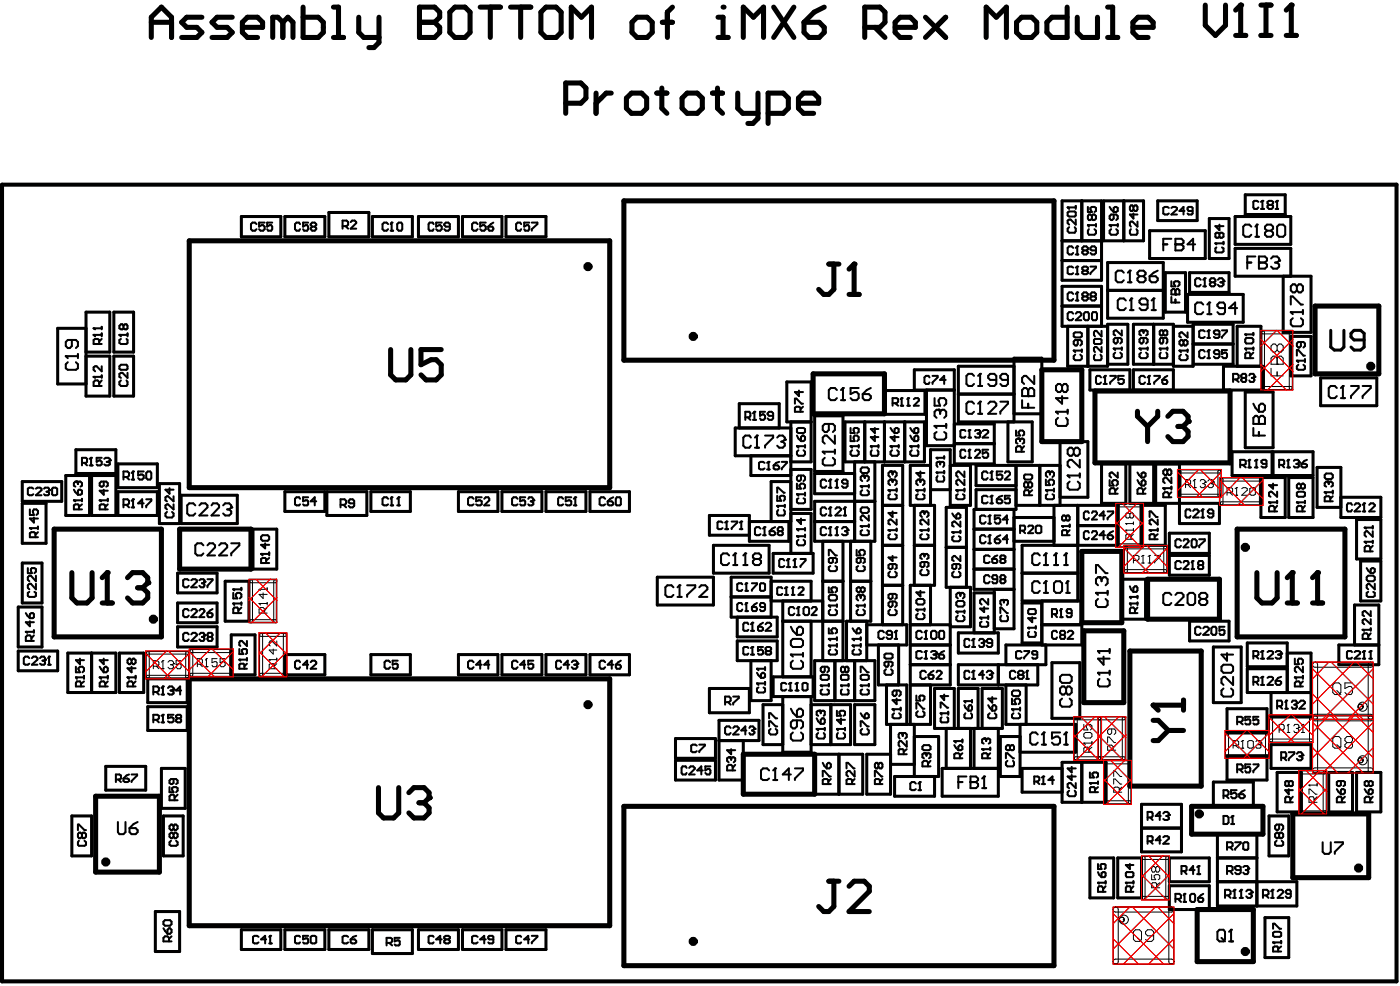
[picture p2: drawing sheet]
<svg xmlns="http://www.w3.org/2000/svg" width="117mm" height="82mm" viewBox="0 0 117 82" stroke-linecap="round" stroke-linejoin="round" font-family="sans-serif">
<path d="M.2 15.4h116.3v66.4h-116.3z" fill="none" stroke="#000" stroke-width=".34"/>
<g fill="none" stroke="#f00" stroke-width=".08">
<path d="M98.2 39.1h3.7v2.4h-3.7zM98.2 39.3l2.1 2.2M100 39.1l-1.8 1.8M100.1 39.1l1.8 1.8M101.7 39.8h3.6v2.3h-3.6zM101.9 39.3l-2.1 2.2M103.4 39.8l-1.7 1.8M103.6 39.8l1.7 1.8M105.2 27.5h2.6v5h-2.6zM105.2 30.4l2.1 2.1M105.2 28.3l2.6 2.7M106.5 27.5l-1.3 1.3"/>
<path d="M106.5 27.5l1.3 1.3M107.8 30.4l-2.1 2.1M107.8 28.3l-2.6 2.7M12.2 54.5l2.1 2.1M13.9 54.3l-1.7 1.7M14.1 54.3l1.7 1.7M15.8 54.3h-3.6v2.3h3.6v-2.5h3.7v2.3h-3.7M15.8 54.3l2.1 2.1M15.8 54.5l-2.1 2.1M17.6 54.1l-1.8 1.7M17.7 54.1l1.8 1.7M19.5 54.3l-2.2 2.1"/>
<path d="M20.8 48.3h2.3v3.6h-2.3zM20.8 49.8l2.1 2.1M21.4 48.3l1.7 1.8M21.6 52.8h2.3v3.6h-2.3zM21.6 54.3l2.1 2.1M22.2 52.8l1.7 1.7M22.5 48.3l-1.7 1.8M23.1 49.8l-2.1 2.1M23.4 52.8l-1.8 1.7M23.9 54.3l-2.1 2.1M90.1 59.8l1.8 1.7M91.3 59.8l-1.7 1.7"/>
<path d="M91.6 59.8v3.6M91.9 59.8v3.6M92.1 59.8l1.8 1.7M93.1 42h2.3v3.6h-2.3zM93.1 43.5l2.1 2.1M93.3 59.8l-1.7 1.7M93.6 42l1.8 1.7M93.7 45.5h3.7v2.3h-3.7zM93.7 45.7l2.1 2.1M94.8 42l-1.7 1.7M95.4 43.5l-2.1 2.1M95.5 45.5l-1.8 1.7"/>
<path d="M95.6 45.5l1.8 1.7M97.4 45.7l-2.1 2.1M101.7 40l2.1 2.1M105.3 40l-2.1 2.1M105.8 59.8l2.2 2.1M107.6 59.6l-1.8 1.7M107.7 59.6l1.8 1.7M109.5 55.2h5v9.2h-5zM109.5 59.7h5M109.5 60h5M109.5 57.9l2.1 2.1M109.5 55.8l4.2 4.2"/>
<path d="M109.5 59.8l-2.1 2.1M110.8 59.7l-1.3 1.4M110.8 55.2l-1.3 1.4M111 59.7l3.5 3.5M111 55.2l3.5 3.5M112.9 59.7l-3.4 3.5M112.9 55.2l-3.4 3.5M113.1 59.7l1.4 1.4M113.1 55.2l1.4 1.4M114.5 57.9l-2.1 2.1M114.5 55.8l-4.2 4.2M89.6 61.3l2.1 2.1"/>
<path d="M91.6 61.3l2.1 2.1M91.9 61.3l-2.1 2.1M92 63.4v3.7h2.4v-3.7h-4.8v-3.6h4.3v3.6M92 64.9l2.2 2.2M92.6 63.4l1.8 1.8M92.8 75.6h5.1v4.8h-5.1zM92.8 78.3l2.2 2.1M92.8 76.2l4.3 4.2M93.8 63.4l-1.8 1.8M93.9 61.3l-2.1 2.1M94.2 75.6l-1.4 1.4M94.4 64.9l-2.1 2.2"/>
<path d="M94.5 75.6l3.4 3.5M95.2 71.4h2.3v3.6h-2.3zM95.2 72.9l2.1 2.1M95.8 71.4l1.7 1.7M96.3 75.6l-3.5 3.5M96.6 75.6l1.3 1.4M97 71.4l-1.8 1.7M97.5 72.9l-2.1 2.1M97.9 78.3l-2.1 2.1M97.9 76.2l-4.2 4.2M102.2 61.1l2.1 2.1M103.9 60.9l-1.7 1.8"/>
<path d="M104.1 60.9l1.7 1.8M105.8 60.9h-3.6v2.3h3.6v-3.6h3.7v2.3h-3.7M105.8 61.1l-2.1 2.1M108.3 64.2h2.4v3.7h-2.4zM108.3 65.7l2.1 2.2M108.9 64.2l1.8 1.8M109.5 62.3l2.1 2.1M109.5 60.2l4.2 4.2M110.1 64.2l-1.8 1.8M110.7 65.7l-2.2 2.2M114.5 62.3l-2.1 2.1M114.5 60.2l-4.2 4.2"/>
</g>
<g fill="none" stroke="#000" stroke-width=".08">
<path d="M98.3 39.2h.1l.1 .1v2l-.1 .1-.2-.1zM98.3 39.2h3.4l.1 .1-.1 .1h-3.3l-.2-.1zM99.6 40h.1M99.6 40l-.1 .1M99.6 40v.7M101.6 39.2h.2v.1v2l-.1 .1-.1-.1zM101.8 39.9h.1l.1 .1v2l-.1 .1-.1-.1zM101.8 39.9h3.4l.1 .1-.1 .1h-3.3l-.1-.1zM105.1 39.9h.1l.1 .1v2l-.1 .1-.2-.1zM105.2 32.3l2.5-.1 .1 .1-.1 .2h-2.4l-.1-.1zM105.2 27.6h2.5l.1 .1-.1 .1h-2.4l-.1-.1zM105.2 27.6h.1l.2 .1v4.6l-.2 .2-.1-.2z"/>
<path d="M106 29.9l.2-.2h.2l.1 .2 .2-.2h.2l.1 .2v.5h-1zM106 30.7v.6h1M106.5 30.4h.1M106.5 28.8l-.1-.1h-.2l-.2 .1v.4l.2 .2h.2l.1-.2M106.5 28.8v.4M106.5 29.9v.5M106.5 31v.3M106.5 28.8l.2-.1h.2l.1 .1v.4l-.1 .2h-.2l-.2-.2M107.6 27.6h.1l.1 .1v4.6l-.1 .2-.2-.2zM12.2 54.4h.2v2l-.1 .2-.1-.2zM12.2 56.3h3.4l.1 .1-.1 .2h-3.3l-.1-.1zM12.3 54.6l-.1-.2 .1-.1h3.3l.1 .1-.1 .2"/>
<path d="M12.3 54.5h3.3M12.8 55.5h.3l.2-.1v-.2l-.2-.1h-.3v.7M13 55.5l.3 .3M13.5 55.8h.2M13.6 55.1h.1M13.6 55.1l-.1 .1M13.6 55.1v.7M14 55.2l.1-.1h.2l.2 .2M14.2 55.4h.1M14.3 55.4l.2 .1-.2 .3h-.2l-.1-.2M14.5 55.3h.1M14.5 55.3l-.2 .1"/>
<path d="M15.1 55.1h-.4v.3l.2-.1 .2 .1-.1 .4h-.2l-.1-.2M15.5 54.4h.2v2l-.1 .2-.1-.2zM15.9 54.2l.1-.1 .1 .2v2l-.1 .1-.2-.1zM15.9 56.2l3.4-.1 .1 .2-.1 .1h-3.3l-.1-.1zM15.9 54.2l3.4-.1 .1 .2-.1 .1h-3.3h-.1zM16.5 55.4h.3l.1-.2-.1-.3h-.3v.7M16.7 55.4l.2 .2M17.1 55.6h.2M17.2 54.9h.1M17.2 54.9v.7M17.2 54.9l-.1 .1M18.1 54.9h-.4v.3h.2h.2l-.1 .4h-.2l-.1-.1"/>
<path d="M18.8 54.9h-.4v.3h.2h.2v.3l-.1 .1h-.3v-.1M19.2 54.2l.1-.1 .1 .2v2l-.1 .1-.1-.1zM20.8 48.4l2.2-.1 .1 .2-.1 .1h-2.1l-.1-.1zM20.8 48.4l.1-.1 .2 .2v3.3l-.2 .1-.1-.1zM20.9 51.9l-.1-.1 .1-.1h2.1l.1 .1-.1 .1M20.9 51.9h2.1M21.6 50.3h.1M21.6 49.1h.1M21.6 50.3l.1 .1M21.6 50.3h.7M21.6 49.1h.7M21.6 49.1l.1 .1"/>
<path d="M21.7 52.8h.2v.1v3.4l-.1 .1-.1-.1zM21.7 56.2l2.1-.1 .1 .2-.1 .1h-2l-.1-.1zM21.7 52.8h2.1l.1 .1-.1 .2h-2l-.1-.2zM21.9 49.4v.5l-.3-.3h.7M22.1 51.1v-.3l-.2-.2h-.2l-.1 .2v.3h.7M22.3 50.6l-.2 .3M22.3 49v.2M22.3 50.2v.2M22.5 55h.1M22.5 55v.1M22.5 55h.6M22.8 54.1v.4l-.3-.3h.6"/>
<path d="M22.9 55.8v-.4l-.1-.1h-.3v.1v.4h.6M23 48.5v3.3M23.1 48.5l-.1-.2-.2 .2v3.3l.2 .1 .1-.1M23.1 53.4v.5l-.4-.5h-.2v.2v.3M23.1 55.3l-.2 .2M23.1 54.9v.2M23.7 52.8h.1l.1 .1v3.4l-.1 .1-.2-.1zM89.6 59.8h4.1l.2 .1-.2 .1h-4h-.1zM89.6 59.8h.1l.2 .1v3.3l-.2 .1-.1-.1zM91.6 59.9l.1-.1 .1 .1v3.3l-.1 .1-.1-.1M91.6 59.9v3.3M93.1 42h.2l.1 .1v3.4l-.2 .1-.1-.1z"/>
<path d="M93.1 45.4l2.1-.1 .1 .2-.1 .1h-2l-.1-.1zM93.1 42h2.1l.1 .1-.1 .2h-2l-.1-.2zM93.6 59.8h.1l.2 .1v3.3l-.2 .1-.1-.1zM93.8 45.5h.2v.1v2l-.1 .1-.1-.1zM93.8 47.5h3.4l.1 .1-.1 .1h-3.3l-.1-.1zM93.8 45.5h3.4l.1 .1-.1 .2h-3.3l-.1-.2zM93.9 44.2h.1M93.9 43.6h.1M93.9 44.2l.1 .1M93.9 44.2h.6M93.9 43.6h.6M93.9 43.6l.1 .1"/>
<path d="M94.2 42.8h.1h.2v.3v.1l-.3-.1M94.2 42.8h-.1h-.2v.3l.1 .1 .2-.1M94.2 42.8v.3M94.3 45v-.4l-.1-.1h-.2l-.1 .1v.4h.6M94.5 43.5v.2M94.5 44.1v.2M94.5 46.7h.4l.1-.1v-.2l-.1-.1h-.4v.6M94.5 44.5l-.2 .2M94.8 46.7l.2 .2M95.1 42h.2v.1v3.4l-.1 .1-.1-.1zM95.2 46.9h.2M95.3 46.3h.1"/>
<path d="M95.3 46.3v.6M95.3 46.3l-.1 .1M95.8 46.9h.2M95.9 46.3h.1M95.9 46.3v.6M95.9 46.3l-.1 .1M96.3 46.3h.5l-.5 .6M97.1 45.5h.2v.1v2l-.1 .1-.1-.1zM98.4 41.2l-.2 .1 .2 .1h3.3l.1-.1-.1-.1M98.4 41.2h3.3M98.9 40.4h.3l.1-.1-.1-.3h-.3v.7M99.1 40.4l.2 .3"/>
<path d="M99.5 40.7h.3M100.1 40.1l.1-.1h.2l.1 .2M100.3 40.3h.1M100.4 40.3l.1 .1-.1 .3h-.2l-.1-.2M100.5 40.2h.1M100.5 40.2l-.1 .1M100.7 40.1l.2-.1h.2l.1 .2M101 40.3h.1M101.1 40.3l.1 .1-.1 .3h-.2l-.2-.2M101.2 40.2h.1M101.2 40.2l-.1 .1M101.8 41.9l3.4-.1 .1 .2-.1 .1h-3.3h-.1z"/>
<path d="M102.3 41.1h.4l.1-.1v-.3h-.1h-.4v.6M102.6 41.1l.2 .2M103 41.3h.2M103.1 40.7h.1M103.1 40.7v.6M103.1 40.7h-.1M103.6 40.7h.1h.3v.2l-.4 .4h.4M104.2 40.7h.2h.3v.5l-.1 .1-.4-.1zM105.9 59.7h.2v.1v1.9l-.1 .2-.1-.2zM106 59.9l-.1-.1 .1-.2h3.3l.2 .2-.2 .1M106 59.8h3.3M109.5 59.9v-.2h.2h.1l.1 .2v4.3l-.1 .2h-.1h-.2v-.2v-8.8v-.1l.2-.1 .1 .1 .1 .1v4.4l-.1 .1-.1 .1-.2-.1-.1-.2-.1-.1-.1 .2v1.9l.1 .2 .2-.2"/>
<path d="M109.5 59.7h4.8h.2v.2v.1l-.2 .1h-4.6l-.2-.1v-.1zM109.5 59.6l4.8-.1 .2 .1v.2v.1l-.2 .1h-4.6l-.2-.1v-.1zM109.5 55.3l4.8-.1 .2 .1v.1v.2h-.2h-4.6h-.2v-.2zM111.2 57.1l.1-.2h.4l.1 .2v.6l-.1 .2h-.4l-.1-.2zM111.5 57.6l.3 .3M112.8 56.9h-.6v.5l.3-.2h.2l.1 .2v.3l-.1 .2h-.4l-.1-.2M114.2 59.7h.1h.2v.2v4.3v.2h-.2h-.1l-.1-.2zM114.2 55.3l.1-.1 .2 .1v.1v4.4v.1l-.2 .1-.1-.1-.1-.1zM89.6 63.1h4.1l.2 .1-.2 .1h-4h-.1zM90.4 61.9h.1M90.4 60.4v.5h.3l-.1-.4 .1-.1h.2l.2 .1v.2l-.2 .2M90.4 61.2l.1-.1h.4l.2 .1v.2l-.2 .1h-.4l-.1-.1z"/>
<path d="M90.4 61.9l.1 .2M90.4 61.9h.7M90.8 62.7v-.3l-.1-.1-.3 .1v.3h.7M91.1 62.3l-.3 .2M91.1 61.8v.3M92.1 66.8h2.1l.2 .1-.2 .1h-2h-.1zM92.1 63.5l2.1-.1 .2 .2-.2 .1h-2l-.1-.1zM92.1 63.5h.2v.1v3.3l-.1 .1-.1-.1zM92.4 61.9v-.5h.1l.4 .5h.2M92.7 60.8v.3l-.1 .1-.2-.1v-.2l.1-.1h.4l.2 .1v.2l-.2 .1M92.8 62.5v-.3l-.1-.1h-.2l-.1 .1v.3h.7M92.9 64.7v-.4h.1l.4 .4h.2"/>
<path d="M92.9 65.4v-.5h.1l.4 .5h.2M92.9 75.7l.2-.1 .1 .1 .1 .1v4.4l-.1 .1-.1 .1-.2-.1-.1-.1zM92.9 75.7l4.8-.1 .1 .1 .1 .1-.1 .2h-.1h-4.6h-.2l-.1-.2zM93.1 62.1l-.3 .2M93.4 66v-.3l-.2-.1-.3 .1v.3h.7M93.6 65.6l-.2 .2M94.3 63.6v3.3M94.4 63.6l-.2-.2-.1 .2v3.3l.1 .1 .2-.1M94.5 77.7l.2-.2h.3l.2 .2v.6l-.2 .2h-.3l-.2-.2zM94.9 78.2l.3 .3M95.3 74.8l2.1-.1 .1 .2-.1 .1h-2l-.1-.1zM95.3 71.4h2.1l.1 .1-.1 .1h-2h-.1z"/>
<path d="M95.3 71.4h.2v.1v3.4l-.1 .1-.1-.1zM96.1 72.9v.4h.3l-.1-.2v-.1l.1-.1 .3 .1v.3h-.1M96.2 78h-.5l-.2-.2v-.1l.2-.2h.4l.1 .2v.6l-.1 .2h-.4l-.2-.2M96.4 72.4l-.1-.2h-.2v.2v.3l.3-.1M96.4 72.4l.1-.2 .2 .2v.2l-.1 .1h-.1l-.1-.1M96.4 72.4v.2M96.5 74v-.3l-.1-.1h-.3v.1v.3h.6M96.7 73.6l-.2 .2M97.3 71.4h.2v.1v3.4l-.1 .1-.2-.1zM97.6 75.7l.1-.1 .1 .1 .1 .1v4.4l-.1 .1-.1 .1-.1-.1-.1-.1zM102.3 61v-.1l.2 .2v1.9l-.2 .2-.1-.2zM102.3 63l3.4-.1 .1 .1-.1 .2h-3.4l-.1-.2z"/>
<path d="M102.3 61l3.4-.1 .1 .2-.1 .1h-3.4zM102.8 62.2h.4l.1-.1v-.3l-.1-.1h-.4v.7M103.1 62.2l.2 .2M103.5 62.4h.2M103.7 61.7h.1M103.7 61.7v.7M103.7 61.7l-.2 .1M104.1 61.8l.1-.1 .3 .1v.5l-.1 .1-.3-.1zM104.7 61.8l.1-.1h.3l.1 .2M105 62.1h.1M105.1 62.1l.1 .1-.1 .2h-.3l-.1-.1M105.2 61.9h.1"/>
<path d="M105.2 61.9l-.1 .2M105.6 61h.2v.1v1.9l-.1 .2-.2-.2zM105.9 61.6h3.4l.2 .1-.2 .2h-3.3l-.1-.1zM106.7 60.9h.3l.1-.2-.1-.3h-.3v.7M106.9 60.9l.2 .2M107.4 61.1h.2M107.4 60.4h.1M107.4 60.4v.7M107.4 60.4v.1M107.9 60.5l.1-.1h.3v.2M108.1 60.7h.2M108.3 60.7v.2v.2h-.3l-.1-.2"/>
<path d="M108.3 60.6h.1M108.3 60.6v.1M108.4 64.3h2.1l.1 .1-.1 .1h-2l-.1-.1zM108.4 64.3h.1l.1 .1v3.3l-.1 .1-.1-.1zM108.5 67.6l-.1 .1 .1 .1h2l.1-.1-.1-.1M108.5 67.6h2M108.5 61.1h.3M108.7 60.4h.1M108.7 60.4v.7M108.7 60.4l-.2 .1M109.2 65.4h.1M109.2 66.2v-.4l.5 .4h.2"/>
<path d="M109.2 65.4h.7M109.2 65.4l.1 .1M109.5 64.1l4.8-.1 .2 .1v.1v.2h-.2h-4.6h-.2v-.2zM109.6 66.9v-.4l-.1-.1h-.2l-.1 .1v.4h.7M109.9 66.4l-.3 .3M109.9 65.3v.2M110.4 64.3h.2v.1v3.3l-.1 .1-.1-.1zM111.2 61.6l.1-.2h.4l.1 .2v.6l-.1 .2h-.4l-.1-.2zM111.5 62.1l.3 .3M112.3 61.9h.4M112.3 61.9l-.1 .2v.1l.1 .2h.4l.1-.2-.1-.3M112.3 61.9l-.1-.2v-.1l.1-.2h.4l.1 .2-.1 .3"/>
<path d="M92.9 80h4.8h.1l.1 .2-.1 .1-.1 .1h-4.6l-.2-.1-.1-.1z"/>
<circle cx="91.7" cy="59.9" r=".13"/>
<circle cx="113.5" cy="58.9" r=".21"/>
<circle cx="113.7" cy="58.9" r=".04"/>
<circle cx="113.7" cy="58.9" r=".38"/>
<circle cx="91.7" cy="63.2" r=".13"/>
<circle cx="93.6" cy="76.7" r=".21"/>
<circle cx="93.7" cy="76.7" r=".04"/>
<circle cx="93.7" cy="76.7" r=".38"/>
<circle cx="113.5" cy="63.4" r=".21"/>
<circle cx="113.7" cy="63.4" r=".04"/>
<circle cx="113.7" cy="63.4" r=".38"/>
</g>
<g fill="none" stroke="#000" stroke-width=".25">
<path d="M20.1 18.1h3.3v1.6h-3.3zM23.8 18.1h3.3v1.6h-3.3zM27.4 17.7h3.4v2h-3.4zM31.1 18.1h3.3v1.6h-3.3zM34.9 18.1h3.3v1.6h-3.3zM38.6 18.1h3.3v1.6h-3.3zM42.2 18.1h3.3v1.6h-3.3zM88.6 16.7h3.3v6.7h-3.3zM90.2 16.7v3.4M92 16.7h3.4v3.4h-3.4zM93.7 16.7v3.4M95.9 19.2h4.6v2.4h-4.6z"/>
<path d="M96.6 16.7h3.3v1.7h-3.3zM100.9 18.2h1.6v3.4h-1.6zM103 18.1h4.7v2.3h-4.7zM103.9 16.2h3.3v1.7h-3.3zM5.5 39.6h2v3.4h-2zM6.3 37.5h3.4v2h-3.4zM7.2 29.4h2v-3.4h-2v7h2v-3.3h-2M7.2 27.4h-2.4v4.6h2.4M7.6 39.6h2.1v3.4h-2.1zM9.5 29.7h1.6v3.3h-1.6zM9.5 26h1.6v3.4h-1.6zM9.8 38.7h3.3v2h-3.3z"/>
<path d="M61.7 35.7v-2h3.3v2M62.6 38v1.6h3.4M66 35.2v10.9M66 35.7h-4.7v2.3h4.7M66 39.1h1.7v3.4h-1.7M67.7 35.2h-2.1v-3.4h2.1v6.7h-1.7M67.9 34.7h2.4v4.6h-2.4zM70.5 35.2h6.6v3.3h-6.6zM71.3 38.5v6.6M71.3 39.5h-3.4v1.7h3.4M72.1 35.2v3.3M73 38.5v6.6h-5.1v-3.3h5.1"/>
<path d="M73.8 35.2v3.3M73.8 32.6h3.3v1.9h-3.3zM75.5 35.2v3.3M77.3 32.5v4.7h2.3M77.6 38.8h-1.7v3.3h2v6.7h-2v11.6M79.3 38.8h1.6v3.3h-1.6v-4.6h-1.7v4.6M79.6 32.5h-3.3v-1.7h3.3v7.9h3.3v-3.4h-3.3M79.6 37h3.3M79.9 32.9h4.7M84.6 30.5h-4.7v4.7h6.2v3.3h-2v-3.3M84.6 34.5h2.3v-4.6h-2.3v5.3M84.7 38.8v3.7h-3.5v6.6h3.4"/>
<path d="M86.7 38.8v3.3M88.4 38.8h-7v1.7h3.3M88.6 20.1h3.3M88.6 25.5h3.3M88.6 21.7h3.3M89 27.2v3.3h3.4v-3.5h1.7v3.4h-1.7M90.7 27.2v3.3M90.9 30.8h3.3v1.7h-3.3zM91.9 38.7h2v3.3h-2zM91.9 27.2v-3.3h-3.3v3.3h3.8M92.4 21.9h4.6v4.6h-4.6zM92.4 24.2h4.6"/>
<path d="M94.2 38.7h2v3.3h-2zM94.5 30.8h3.4v1.7h-3.4zM96.2 27v3.4M96.4 38.7h2v4.9h3.3v-1.6h-5.3zM97.2 22.7h1.7v3.3h-1.7zM97.9 30.4h-3.4v-3.4h3.4v3.5h1.6v-3.5h3.3v3.4h-3.3M97.9 27.2h1.6M99.1 24.5h4.6v2.4h-4.6zM99.2 22.7h3.3v1.7h-3.3zM99.5 28.7h3.3M102 30.5h3.3v2h-3.3zM102.8 37.7h3.3v1.9h-3.3z"/>
<path d="M103.2 30.5v-3.3h2v3.3M103.9 32.7h2.3v4.6h-2.3zM105.2 39.8h2v3.3h-2zM106.2 37.7h3.3v1.9h-3.3zM107 23v4.7h2.3v-4.7h-6.3v-2.3h4.7v2.3M107.5 39.8h2v3.3h-2zM107.7 28h1.6v3.3h-1.6zM110.1 31.5h4.7v2.3h-4.7zM111 27.5v1.4l.3 .3h.5l.3-.3v-1.4M113.8 28.3h-.9l-.2-.2v-.3l.2-.3h.6l.3 .3v1.1l-.3 .3h-.6l-.2-.3M1.5 50.6h2v3.3h-2zM1.5 54.3h3.3v1.6h-3.3z"/>
<path d="M1.9 42h1.9v3.3h-1.9zM1.9 46.9h1.6v3.4h-1.6zM1.9 40.1h3.2v1.7h-3.2zM5.7 54.4h4v3.3h-4zM7.6 54.4v3.3M9.8 41h3.3v2h-3.3zM10 54.4h2v3.3h-2zM12.3 56.6h3.3v2h-3.3zM12.3 58.9h3.3v2h-3.3zM13.3 40.3h1.7v3.3h-1.7zM14.8 50.3h3.3v1.6h-3.3zM14.8 47.8h3.3v1.6h-3.3z"/>
<path d="M14.8 52.3h3.3v1.6h-3.3zM15.1 41.3h4.7v2.3h-4.7zM18.8 48.5h2v3.3h-2zM19.3 52.9h2v3.4h-2zM21.1 44.1h2v3.3h-2zM23.8 41h3.3v1.6h-3.3zM23.8 54.6h3.3v1.7h-3.3zM27.3 41h3.3v2h-3.3zM30.9 41h3.3v1.6h-3.3zM30.9 54.6h3.3v1.7h-3.3zM38.2 41h3.3v1.6h-3.3zM38.2 54.6h3.3v1.7h-3.3z"/>
<path d="M41.9 41h3.3v1.6h-3.3zM41.9 54.6h3.3v1.7h-3.3zM45.5 41h3.4v1.6h-3.4zM45.5 54.6h3.4v1.7h-3.4zM49.2 41h3.3v1.6h-3.3zM49.2 54.6h3.3v1.7h-3.3zM54.8 48.1h4.7v2.3h-4.7zM59.2 57.4h3.3v2h-3.3zM59.5 45.5h4.6v2.3h-4.6zM61 49.8h3.3M61.5 51.4v1.7h3.3v-1.7h-3.8v-3.3h3.3v3.3M61.5 53.4h3.3v1.7h-3.3z"/>
<path d="M62.5 43.5h3.5M62.6 55.1v3.3h1.7v-3.3M64.3 48.5h3.4v1.6M64.3 50.1h4.3M64.5 46.1h3.3v1.7h-3.3zM64.5 56.4h3.3v1.7h-3.3zM65.3 58.7h-1.7v3.4h1.7M65.3 51.8h5M65.3 58.1v4.6h2.4v-4.6M65.3 50.1v6.3M65.8 43.5v1.6h-3.3v-2.1h-3.3v1.6h3.3M66 40.1h-1.7v3.4"/>
<path d="M66 42.8h1.7v3.3M67.7 58.7h3.2v3.4h-3.2M67.7 51.8v4.6M67.9 55.1h5.1v3.3h-5.1zM67.9 43.5h3.4M68.6 48.5h1.7M68.6 45.1v10M69.3 58.7v3.4M69.6 55.1v3.3M70.3 45.1v10M70.9 45.1v6.7M70.9 48.5h1.7"/>
<path d="M71.3 58.7h1.7v3.4h-1.7zM71.3 55.1v3.3M72.3 52.1h3.3v1.7h-3.3M72.3 51.8v3.3M72.6 45.1v6.7h-2v3.3M73.3 53.8v3.3h2.3v3.3M73.6 45.5h1.7M73.6 42.1h1.7M73.6 52.1v-13.3h1.7v13.3M73.6 48.8h1.7M73.9 57.1v3.3h3.7v-3.3M75 53.8v3.3"/>
<path d="M75.9 55.4h3.4M75.9 53.8h3.4M75.9 52.1h3.4M76.3 45.5h1.6M76.3 42.1v6.7M77.6 40.8h1.7M77.6 48.8v3.3M78.9 45.6h1.7M79.3 49v8.1h-3.4M79.9 52.8h3.4v1.6h-3.4zM80.6 49v-6.7h-1.7v6.7h2v3.3h-1.6M81.2 47.4h3.4"/>
<path d="M81.2 44.1h3.4M81.2 45.8h3.4M82.9 49.4h-1.7v3.4M82.9 49.1v3.7M83.3 55.4v1.7M83.9 57.1v3.3h5.8v2.3h-4.6M84.6 43.1h3.3M84.6 42.5v9.9h-1.7M84.6 45.1h3.3M84.7 42.1h8.5v3.4h-7.9v4.6h4.9v3.7h-6.3v1.6M84.7 40.8h-3.3v1.7M85.3 47.8h4.6"/>
<path d="M85.6 57.1v3.3M86.9 50.3h-1.6v3.3h1.6M86.9 50.1v3.7M86.9 52.1h3.3M87.2 53.8v1.6h-7.3v1.7h6.7v-1.7M87.7 55.2h2.4v4.7h-2.4zM87.9 42.1v3.4M88.4 41.5h2.3v-4.7h-2.3v5.3M89.9 42.1v8M89.9 43.8h3.3M93.6 48.3h1.9v3.3h-1.9zM95.2 42.1h2v3.4h-2z"/>
<path d="M97.5 44.4h3.4v1.7h-3.4zM97.5 46.3h3.4v1.6h-3.4zM99.2 51.8h3.3v1.6h-3.3zM101.2 53.9h2.3v4.7h-2.3zM102.3 59.1h3.4v2h-3.4zM107.4 54.4h1.9v5.4h-3.3v-2.1M107.4 55.6h-3.4v-2h3.4v4.1M107.4 55.8h-3.4v1.9h5.3M111.8 41.5h3.4v1.6h-3.4v-4.1h-1.9v3.3h1.9M113 53.8v-3.4h2v5h-3.3v-1.6h3.3M113.1 43.3h2.1v3.3h-2.1zM113.5 46.8h1.7v3.3h-1.7z"/>
<path d="M6 68h1.6v3.4h-1.6zM8.8 63.9h3.4v2h-3.4zM13 76h2v3.3h-2zM13.5 64.1h1.9v3.3h-1.9zM13.6 68h1.7v3.4h-1.7zM20.1 77.5h3.3v1.7h-3.3zM23.8 77.5h3.3v1.7h-3.3zM27.4 77.5h3.4v1.7h-3.4zM31.1 77.5h3.3v2h-3.3zM34.9 77.5h3.3v1.7h-3.3zM38.6 77.5h3.3v1.7h-3.3zM42.2 77.5h3.3v1.7h-3.3z"/>
<path d="M56.3 61.6h3.4v1.6h-3.4zM56.3 63.4h3.4v1.6h-3.4zM60 61.7h3.3v-1.6h-3.3v4.9h2v-3.3M67.9 62.9h4.1v3.3h-4.1zM70 62.9v3.3M74.3 60.4v5.8h-2v-3.3h2M74.3 63.7h2M76.3 61.4h2v3.3h-3.7v1.7h3.3v-1.7M76.3 60.4v4.3M78.9 60.7v3.4M79.6 60.7v-3.3h-1.7v3.3h5.7v-3.3h-1.7v3.3M79.9 60.7v-3.3h1.7v3.3"/>
<path d="M80.9 60.7v3.4M81.2 60.7v3.4M83.3 60.7v5.7h-4.7v-2.3h4.7M85.1 60.4v4.3h-1.7v-3.3h1.7M88.6 63.6h3.6v3.3h-3.6zM88.6 64.1h-3.3v1.9h3.3M90.2 63.6v3.3M90.9 71.5h2v3.4h-2zM93.2 71.5h2v3.4h-2zM95.2 67.1h3.3v3.9h-3.3zM95.2 69h3.3M97.5 71.5h3.4v2h-3.4z"/>
<path d="M97.5 73.8h3.4v2h-3.4zM101.2 65.2h3.3v2h-3.3zM101.5 73.5h6.7v2h-6.7v-6h3.3v6M101.5 71.5h3.3M102.3 63h3.4v2h-3.4zM105.5 76.5h2v3.3h-2zM105.8 68h1.7v3.4h-1.7zM106 62.1h3.3v2h-3.3zM106.5 64.4h2v3.3h-2zM110.8 64.4h2v3.3h-2zM113.1 64.4h2.1v3.3h-2.1z"/>
</g>
<g fill="none" stroke="#000" stroke-width=".42">
<path d="M12.6 3.1v-1.7l.9-.8 .8 .8v1.7M12.6 1.9h1.7M16.8 1.4h-1.2l-.4 .5 .4 .4h.8l.4 .4-.4 .4h-1.2M19.4 1.4h-1.3l-.4 .5 .4 .4h.8l.5 .4-.5 .4h-1.2M20.2 2.3h1.7v-.4l-.4-.5h-.9l-.4 .5v.8l.4 .4h.9M23.6 1.9l-.4-.5h-.5v1.7M23.6 1.9v1.2M23.6 1.9l.4-.5 .4 .5v1.2M25.3 .6v2.5h1.2l.5-.4v-.8l-.5-.5h-1.2M27.8 3.1h.9M27.8 .6h.4v2.5M29.9 1.4v1.3l.4 .4h1.3"/>
<path d="M31.6 1.4v2.1l-.4 .5h-.4M35 1.9h1.3M35 .6h1.3l.4 .4v.4l-.4 .5 .4 .4v.4l-.4 .4h-1.3zM37.5 1l.4-.4h.9l.4 .4v1.7l-.4 .4h-.9l-.4-.4zM40.1 .6h1.6M40.9 .6v2.5M42.6 .6h1.7M43.4 .6v2.5M45.1 1l.4-.4h.9l.4 .4v1.7l-.4 .4h-.9l-.4-.4zM47.2 8.6h1.2l.5-.4v-.9l-.5-.4h-1.2v2.5M47.6 3.1v-2.5l.9 .8 .8-.8v2.5M49.7 7.8v1.6"/>
<path d="M51 7.8h-.4l-.9 .8M52 16.7h35.9v13.3h-35.9zM52.2 8.2l.5-.4h.8l.4 .4v.8l-.4 .4h-.8l-.5-.4zM52.7 1.9l.4-.5h.9l.4 .5v.8l-.4 .4h-.9l-.4-.4zM54.8 7.8h.8M55.2 7.3v1.7l.4 .4M55.2 1.9h.9M56.1 .6l-.4 .4v2.1M56.9 8.2l.4-.4h.9l.4 .4v.8l-.4 .4h-.9l-.4-.4zM59.4 7.8h.9M59.8 7.3v1.7l.5 .4M59.9 3.1h.8"/>
<path d="M59.9 1.4h.4v1.7M61.5 7.8v1.2l.5 .4h1.2M62 3.1v-2.5l.8 .8 .9-.8v2.5M63.2 7.8v2.1l-.4 .4h-.4M64.1 9.4h1.2l.5-.4v-.8l-.5-.4h-1.2v2.5M64.5 .6l1.7 2.5M66.2 .6l-1.7 2.5M66.6 8.6h1.7v-.4l-.4-.4h-.9l-.4 .4v.8l.4 .4h.9M67.1 1.9h1.2l.4 .4v.4l-.4 .4h-.8l-.4-.4zM68.7 .6l-.8 .4-.8 .9M72.1 2.3h1.3l.4-.4v-.9l-.4-.4h-1.3v2.5M73 2.3l.8 .8"/>
<path d="M74.7 2.3h1.6v-.4l-.4-.5h-.8l-.4 .5v.8l.4 .4h.8M77.2 1.4l1.7 1.7M78.9 1.4l-1.7 1.7M82.3 3.1v-2.5l.8 .8 .8-.8v2.5M84.8 1.9l.4-.5h.9l.4 .5v.8l-.4 .4h-.9l-.4-.4zM89 .6v2.5h-1.3l-.4-.4v-.8l.4-.5h1.3M89.9 1.4v1.3l.4 .4h1.2v-1.7M92.4 3.1h.8M92.4 .6h.4v2.5M94.5 2.3h1.7v-.4l-.4-.5h-.9l-.4 .5v.8l.4 .4h.9M100.5 .4v1.7l.9 .9 .8-.9v-1.7M103.1 3h.8"/>
<path d="M103.1 .8l.4-.4v2.6M105.2 3h.8M105.2 .4h.8M105.6 .4v2.6M107.3 3h.8M107.3 .8l.4-.4v2.6M15.8 20.1h35.1v20.6h-35.1zM32.6 29.1v2.1l.4 .5h.8l.5-.5v-2.1M36.8 29.1h-1.7v1.3l.9-.4h.4l.4 .4v.8l-.4 .5h-.9l-.4-.5M67.8 31.2h6v3.3h-6zM69.1 22h.9M69.6 22v2.1l-.5 .4h-.4l-.4-.4"/>
<path d="M70.8 24.5h.9M70.8 22.4l.4-.4v2.5M86.9 30.8h3.3v6h-3.3zM91.3 32.6h11.3v6h-11.3zM94.9 34.3v.4l.8 .9M95.7 35.6v1.2M96.6 34.3v.4l-.9 .9M97.4 34.7l.4-.4h.9l.4 .4v.4l-.4 .5M98.2 35.6h.5M98.7 35.6l.4 .4v.4l-.4 .4h-.9l-.4-.4M109.7 25.5h5.3v5.7h-5.3zM4.5 44.1h9v9h-9z"/>
<path d="M6 47.7v2.1l.4 .5h.9l.4-.5v-2.1M8.5 50.3h.9M8.5 48.2l.4-.5v2.6M10.6 48.2l.5-.5h.8l.4 .5v.4l-.4 .4M11.5 49h.4M11.9 49l.4 .4v.4l-.4 .5h-.8l-.5-.5M15 44.1h5.9v3.3h-5.9zM15.8 56.6h35.1v20.6h-35.1zM90.2 46h3.4v5.9h-3.4zM90.4 52.6h3.3v6h-3.3zM94.2 54.3h6v11.2h-6zM95.7 48.3h6v3.3h-6z"/>
<path d="M98.7 58.4v.8M98.7 58.8h-2.5l.4 .4M103.2 44.1h9v9h-9zM104.8 47.7v2.1l.5 .5h.8l.4-.5v-2.1M107.4 50.3h.8M107.4 48.2l.4-.5v2.6M109.5 50.3h.8M109.5 48.2l.4-.5v2.6M8 66.4h5.3v6.3h-5.3zM31.6 65.7v2.1l.4 .4h.8l.5-.4v-2.1M34.1 66.1l.4-.4h.9l.4 .4v.4l-.4 .4M34.9 66.9h.5"/>
<path d="M35.4 66.9l.4 .4v.5l-.4 .4h-.9l-.4-.4M52 67.2h35.9v13.3h-35.9zM62 62.9h5.9v3.3h-5.9zM69.1 73.5h.9M69.6 73.5v2.1l-.5 .4h-.4l-.4-.4M70.8 73.9l.4-.4h.9l.4 .4v.4l-1.7 1.7h1.7M96.2 60.1h.4l.8 .8M97.4 60.9l-.8 .8h-.4M97.4 60.9h1.3M99.4 67.2h5.9v2.3h-5.9zM99.9 75.8h4.6v4.4h-4.6zM107.8 67.9h6.4v5.3h-6.4z"/>
<circle cx="49" cy="22.2" r=".17"/>
<circle cx="57.8" cy="28" r=".17"/>
<circle cx="114.3" cy="30.5" r=".17"/>
<circle cx="12.8" cy="51.6" r=".17"/>
<circle cx="49" cy="58.7" r=".17"/>
<circle cx="103.9" cy="45.6" r=".17"/>
<circle cx="8.8" cy="71.9" r=".17"/>
<circle cx="57.8" cy="78.5" r=".17"/>
<circle cx="100" cy="67.9" r=".17"/>
<circle cx="103.9" cy="79.3" r=".17"/>
<circle cx="113.3" cy="72.4" r=".17"/>
</g>
<g fill="none" stroke="#000" stroke-width=".17">
<path d="M21.4 18.7l-.1-.1h-.2l-.2 .1v.4l.2 .1h.2l.1-.1M22.1 18.6h-.5v.3l.3-.1 .2 .1v.2l-.2 .1h-.2l-.1-.1M22.7 18.6h-.4v.3l.2-.1h.1l.1 .1-.1 .3h-.2l-.1-.1M25 18.7l-.1-.1h-.2l-.1 .1v.4l.1 .1h.2l.1-.1M25.7 18.6h-.4v.3l.2-.1h.1l.1 .1-.1 .3h-.2l-.1-.1M26 18.9l-.1-.1 .1-.2h.3l.1 .1-.1 .2M26 18.9l-.1 .1 .1 .2h.3l.1-.1-.1-.2M26 18.9h.3M28.6 18.9h.3l.1-.2v-.2l-.1-.1h-.3v.7M28.8 18.9l.2 .2M29.2 18.5l.2-.1h.2l.1 .1-.5 .6h.5M32.4 18.7l-.2-.1h-.2l-.1 .1v.4l.1 .1h.2l.2-.1"/>
<path d="M32.6 19.2h.2M32.7 18.6h.1M32.7 18.6v.6M32.7 18.6l-.1 .1M33.1 18.7l.2-.1h.2l.1 .1v.4l-.1 .1h-.2l-.2-.1zM36.2 18.7l-.1-.1h-.3l-.1 .1v.4l.1 .1h.3l.1-.1M36.8 18.6h-.4v.3l.2-.1 .2 .1v.2l-.1 .1h-.2l-.1-.1M37.5 18.9h-.3l-.1-.1 .1-.2h.2l.1 .1v.4l-.1 .1h-.2l-.1-.1M39.8 18.7l-.1-.1h-.2l-.1 .1v.4l.1 .1h.2l.1-.1M40.5 18.6h-.4v.3l.3-.1 .1 .1v.2l-.1 .1h-.2l-.1-.1M40.7 18.9h.4v.1v.2h-.3zM41.1 18.6l-.4 .3"/>
<path d="M43.5 18.7l-.1-.1h-.2l-.2 .1v.4l.2 .1h.2l.1-.1M44.1 18.6h-.4v.3l.2-.1h.2v.1v.3h-.3l-.1-.1M44.4 18.6h.4v.1l-.4 .4v.1M89 17.3h.1M89 17.7l.2-.1h.4l.1 .1v.3l-.1 .1h-.4l-.2-.1zM89 17.3h.7M89 17.3l.2 .1M89.2 18.9l-.2 .2v.2l.2 .1h.4l.1-.1-.1-.4M89.7 18.3v.4l-.4-.4-.3 .1v.2l.2 .1M89.7 17.2v.2M90.7 18.8h.1M90.7 18.8h.7"/>
<path d="M90.7 17.2v.5h.4l-.2-.2v-.2l.2-.1 .3 .1v.3l-.1 .1M90.7 18.8l.1 .1M90.8 19.1l-.1 .1 .1 .4h.5l.1-.2v-.2l-.1-.1M91.1 18l-.2-.1h-.1l-.1 .1 .1 .3 .3-.1M91.1 18l.1-.1 .2 .1v.2l-.1 .1h-.1l-.1-.1M91.1 18v.2M91.4 18.7v.2M92.6 18.8h.1M92.6 18.8h.6M92.6 18.8l.1 .1M92.6 17.2l.3 .5M92.7 19.1l-.1 .1v.2l.1 .2h.4l.1-.2v-.2l-.1-.1"/>
<path d="M92.9 17.9v.3l-.1 .1-.2-.1v-.2l.1-.1h.4l.1 .1v.2l-.1 .1M92.9 17.3l.1-.1 .2 .1v.3l-.3 .1zM93.2 18.7v.2M94.3 19.1l-.1 .1 .1 .4h.5l.1-.2-.1-.3M94.5 17.2l.2-.1h.1l.1 .1-.1 .4-.3-.1M94.5 17.8v.4l-.3-.3h.7M94.5 17.2v-.1h-.2l-.1 .1 .1 .4h.2v-.1M94.5 17.2v.3M94.9 18.5v.4l-.4-.4-.3 .1 .1 .3M97.5 17.3l-.1-.1-.4 .1v.5l.2 .1 .3-.1M97.7 19.9h-.7v1M97.7 17.3l.1-.1 .4 .1v.2l-.5 .4h.5"/>
<path d="M98 19.9h.5l.2 .2v.1l-.2 .2 .2 .1v.2l-.2 .2h-.5zM98.8 17.6h-.4l.3-.4v.7M99.5 17.6h-.4v-.1v-.3h.3l.1 .1v.5l-.1 .1h-.3v-.1M101.7 19.5l-.1-.1-.2 .1v.2l.1 .1 .2-.1M101.7 19.5l.1-.1 .2 .1v.2l-.1 .1-.2-.1M101.7 18.7v.5l-.3-.3h.6M101.7 19.5v.2M104.4 18.9l-.2-.2h-.3l-.2 .2v.7l.2 .1h.3l.2-.1M104.7 19.7h.3M104.8 18.7h.1M104.8 18.7v1M104.8 18.7l-.1 .2"/>
<path d="M105 16.8l-.2-.1-.3 .1v.5l.1 .1h.2l.2-.1M105.2 17.4h.2M105.3 16.7h.1M105.3 16.7v.7M105.3 16.7l-.1 .1M105.7 19.2l-.2-.1v-.2l.2-.2h.3l.2 .2v.2l-.2 .1M105.7 19.2l-.2 .2v.2l.2 .1h.3l.2-.1v-.2l-.2-.2M105.7 19.2h.3M105.8 17.1l-.1-.1v-.2l.1-.1 .4 .1-.1 .3M105.8 17.1l-.1 .1 .1 .2h.3l.1-.1v-.1l-.1-.1M105.8 17.1h.3M106.4 17.4h.2"/>
<path d="M106.5 16.7h.1M106.5 16.7v.7M106.5 18.9l.2-.2h.3l.2 .2v.7l-.2 .1h-.3l-.2-.1zM106.5 16.7l-.1 .1M5.5 29.7h.1M5.5 29.7h1M5.5 29.7l.2 .2M5.7 30.2l-.2 .2v.3l.2 .1h.6l.2-.1v-.3l-.2-.2M6 28.3v.5l-.2 .2h-.1l-.2-.2v-.3l.2-.2h.6l.2 .2v.3l-.2 .2M6.5 29.5v.4M6.8 38.6h.4l.1-.1v-.2l-.1-.1h-.4v.6M7 38.6l.3 .2"/>
<path d="M7.5 38.8h.2M7.6 38.2h.1M7.6 38.2v.6M7.6 38.2l-.1 .1M7.8 27.9h.1M7.8 27.4h.1M7.8 31.4h.1M7.8 27.9h.7M7.8 27.9l.1 .1M7.8 27.4h.7M7.8 27.4l.1 .1M7.8 31.4h.7"/>
<path d="M7.8 31.4l.1 .1M8.3 28.7v-.4h-.2h-.3v.4h.7M8.3 32.2v-.4l-.2-.1h-.2l-.1 .1v.4h.7M8.5 38.2h-.4v.3l.2-.1 .2 .1v.2l-.1 .1-.3-.1M8.5 30.5v.5l-.4-.5-.3 .1v.2l.1 .2M8.5 28.3l-.2 .2M8.5 27.2v.3M8.5 27.8v.2M8.5 31.3v.2M8.5 31.7l-.2 .3M8.7 38.3l.3-.1 .2 .1v.1M8.9 38.5h.1"/>
<path d="M9 38.5l.2 .1v.1l-.2 .1-.3-.1M9.2 38.4h.1M9.2 38.4l-.2 .1M10 27.9h.1M10 27.9h.6M10 30.5l.1-.1h.5v.3v.1h-.5l-.1-.1zM10 27.9l.1 .1M10.1 28.3h-.1v.3l.1 .1h.5v-.1v-.3M10.1 31.7l-.1 .1v.3l.1 .1h.5v-.1v-.4M10.3 39.8h.3l.2-.2v-.2l-.2-.1h-.3v.7M10.3 27.2l.1-.2h.2v.2v.3l-.3-.1M10.3 27.2l-.1-.2-.2 .2v.2l.1 .1 .2-.1"/>
<path d="M10.3 27.2v.2M10.6 39.8l.2 .2M10.6 27.8v.2M10.6 31.1v.4l-.4-.4-.2 .1v.2l.1 .1M11 40h.2M11.1 39.3h.1M11.1 39.3v.7M11.1 39.3l-.1 .1M12 39.3h-.5v.3h.2h.3v.3l-.1 .1h-.3l-.1-.1M12.2 39.4l.1-.1h.2l.1 .1v.5l-.1 .1h-.2l-.1-.1zM62.2 34.8h.3l.1-.1-.1-.4h-.3v.7M62.4 34.8l.2 .2"/>
<path d="M62.6 36.5l-.1-.2h-.3l-.2 .2v.7l.2 .1h.3l.1-.1M62.8 35h.3M62.9 34.3h.1M62.9 34.3v.7M62.9 34.3l-.1 .2M63 37.3h.3M63.1 36.3h.1M63.1 36.3v1M63.1 36.3l-.1 .2M63.8 38.6l-.2-.1-.3 .1v.5h.1h.4M63.8 36.3h.7v.2l-.7 .7v.1M63.8 34.3h-.4v.4l.2-.2 .2 .2v.2l-.1 .1h-.2l-.1-.1"/>
<path d="M64 39.1h.2M64.1 38.5h.1M64.1 38.5v.6M64.1 38.5l-.1 .1M64.5 34.7h-.4l-.1-.2 .1-.2h.3l.1 .2v.4l-.1 .1h-.3l-.1-.1M64.5 38.8h.4l.1 .3h-.3h-.2zM64.8 36.5l.2-.2h.3l.2 .2v.1M65 38.5l-.3 .1-.2 .2M65.2 36.8h.1M65.2 38.5h.4l-.4 .6M65.3 36.8l.2 .2v.2l-.2 .1h-.3l-.2-.1M65.5 36.6h.1"/>
<path d="M65.5 36.6l-.2 .2M66.3 33.7v-.5h.1l.4 .5h.2M66.5 37.2h.1M66.5 37.2h.6M66.5 37.2l.1 .1M66.5 35.8l.1-.1h.4l.1 .1v.2l-.1 .1h-.4l-.1-.1zM66.5 36.3l.3 .5M66.6 37.5l-.1 .2v.2l.1 .1h.4l.1-.1v-.2l-.1-.2M66.6 32.6v.4l-.3-.3h.7M66.8 34.3v-.3l-.2-.1-.3 .1v.3h.7M66.8 39.6v.4l-.1 .1-.2-.1v-.2l.1-.2h.4l.1 .2v.2l-.1 .1M66.8 36.4l.2-.1 .1 .1v.2l-.1 .2h-.2z"/>
<path d="M67 33.9l-.2 .2M67.1 37.1v.2M68.6 37.7h.1M68.6 37.7h1M68.6 37.7l.2 .1M68.8 38.2l-.2 .1v.4l.2 .1h.7l.1-.1v-.4l-.1-.1M69.1 35.3v.5l-.1 .2h-.2l-.2-.2v-.3l.2-.2h.7l.1 .2v.3l-.1 .2M69.3 40h.1M69.3 40v.7M69.3 40l-.2 .1M69.6 36.3v.7l-.6-.7h-.2l-.2 .2v.3l.2 .2M69.6 37.5v.3"/>
<path d="M69.8 40h.1M69.8 32.5l-.2-.2h-.3l-.2 .2v.7l.2 .2h.3l.2-.2M69.8 40v.7M69.8 40l-.1 .1M70.1 33.4h.4M70.3 32.3h.1M70.3 32.3v1.1M70.3 32.3l-.2 .2M70.9 37.2h.1M70.9 37.2h.7M70.9 36.3v.5h.4l-.1-.2 .1-.3h.2l.1 .1v.2l-.1 .2M70.9 35.7v.4h.4l-.1-.2 .1-.2 .3 .1v.2l-.1 .1"/>
<path d="M70.9 37.2l.2 .1M71.1 37.5l-.2 .2v.2l.2 .1h.4l.1-.1v-.2l-.1-.2M71.6 32.3h-.7v.6l.4-.2h.1l.2 .2v.3l-.2 .2h-.3l-.2-.2M71.6 37.1v.2M71.8 39.1l.1-.1h.4l.2 .1v.2l-.2 .1h-.4l-.1-.1zM72 32.9h.5l.1 .1v.2l-.1 .2h-.4l-.1-.2zM72 39.6h.1M72 39.6l-.2 .2v.2l.1 .1M72 39.6l.1 .2M72.1 39.8l.2-.2 .2 .2v.2l-.2 .1M72.1 39.8v.1M72.6 37.2h.1"/>
<path d="M72.6 37.2h.7M72.6 37.2l.1 .1M72.6 32.3l-.3 .2-.3 .4M72.7 37.5l-.1 .2 .1 .3h.5l.1-.1-.1-.4M73 35.7v.4l-.4-.3h.7M73 36.3v.5l-.4-.4h.7M73.3 37.1v.2M74.3 37.2h.1M74.3 37.2h.7M74.3 37.2l.1 .1M74.3 35.7l.3 .4M74.3 40h.1"/>
<path d="M74.3 39.3h.1M74.3 40l-.2 .1v.2l.1 .1M74.3 39.3l-.2 .1v.2l.1 .2M74.3 40l.1 .1M74.3 39.3l.1 .1M74.4 37.5l-.1 .2v.2l.1 .1h.4l.2-.1v-.2l-.2-.2M74.4 39.4l.2-.1 .2 .1v.2l-.1 .2M74.4 33.6h.4l.1-.1v-.2l-.1-.1h-.4v.6M74.4 39.4v.2M74.6 35.8l.1-.1 .3 .1v.2l-.4 .1zM74.6 36.3v.5l-.3-.4h.7M74.7 33.6l.2 .2"/>
<path d="M75 37.1v.2M75.1 33.8h.2M75.2 33.2h.1M75.2 33.2l-.1 .1M75.2 33.2v.6M75.7 33.8h.2M75.8 33.2h.1M75.8 33.2l-.1 .1M75.8 33.2v.6M75.9 37.2h.1M75.9 37.2h.7M75.9 37.2l.1 .1"/>
<path d="M75.9 35.7l.4 .4M75.9 36.3l.4 .5M76 37.5l-.1 .2v.2l.1 .1h.5l.1-.1-.1-.4M76.2 33.3l.1-.1 .3 .1v.1l-.4 .4h.4M76.3 36.4l.2-.1 .1 .1-.1 .4h-.2zM76.3 35.8l.2-.1 .1 .1v.2l-.1 .1h-.2zM76.6 37.1v.2M76.7 40h.1M76.7 40l-.3 .1v.2l.2 .1M76.7 40l.1 .1M76.8 39.3v.5l-.4-.4h.7M77.5 31.5l-.1-.2h-.2l-.1 .2v.4l.1 .1h.2l.1-.1"/>
<path d="M77.8 31.3h.4v.2l-.4 .4v.1M77.9 35.5h.1M77.9 33.2v.6h.5l-.1-.4 .1-.2h.4l.1 .2v.3l-.1 .1M77.9 35.5h1M77.9 35.5l.2 .2M78.1 39.4h.1M78.1 38.2h.1M78.1 39.4h.7M78.1 39.4l.1 .1M78.1 38.2h.7M78.1 38.2l.1 .1M78.1 36l-.2 .1v.4l.2 .1h.7l.1-.1v-.4l-.1-.1"/>
<path d="M78.2 39.7l-.1 .1 .1 .3h.5l.1-.1-.1-.3M78.3 34.2h.1M78.3 34.2h-.2l-.2 .1v.4l.2 .1M78.3 34.2l.1 .1M78.3 38.5h.1M78.3 38.5l-.2 .1 .1 .3M78.3 38.5l.1 .1M78.4 38.6l.1-.1 .3 .1-.1 .3M78.4 34.3v.2M78.4 38.6v.1M78.4 34.3l.2-.1h.2l.1 .1v.4l-.1 .1M78.8 38v.3"/>
<path d="M78.8 39.3v.2M78.9 31.7h-.5l.4-.4v.7M78.9 35.3v.4M80.4 40v.4l-.4-.4-.2 .1v.2l.1 .1M80.4 39.3v.5l-.4-.5-.2 .1v.2l.1 .2M80.5 35.9l-.1-.1h-.2l-.1 .1v.5l.1 .1h.2l.1-.1M80.5 37.6l-.1-.1h-.2l-.1 .1v.4l.1 .2h.2l.1-.2M80.8 38.2h.2M80.8 36.5h.2M80.9 35.8h.1M80.9 37.5h.1M80.9 35.8l-.1 .1"/>
<path d="M80.9 35.8v.7M80.9 37.5v.7M80.9 37.5l-.1 .1M81.2 31.3l-.1-.1h-.3l-.2 .1v.7l.2 .2h.3l.1-.2M81.2 33.7l-.1-.2h-.3l-.2 .2v.6l.2 .2h.3l.1-.2M81.3 35.9l.1-.1h.3v.3M81.3 37.6l.1-.1h.3v.2l-.4 .5h.4M81.5 36.1h.2M81.6 32.2h.3M81.6 34.5h.3M81.7 36.1v.2v.2h-.3l-.1-.1M81.7 36.1h.1"/>
<path d="M81.7 31.2h.1M81.7 33.5h.1M81.7 31.2v1M81.7 33.5v1M81.7 31.2l-.1 .1M81.7 33.5l-.1 .2M82 35.9l.1-.1 .3 .1v.2l-.4 .4h.4M82.4 39.4l-.1-.1h-.3l-.1 .1v.5l.1 .1h.3l.1-.1M82.4 37.5h-.4v.3l.2-.1 .2 .1v.2l-.1 .2h-.2l-.1-.2M82.4 33.7l.2-.2h.3l.2 .2v.1l-.7 .7h.7M82.6 40h.2M82.7 39.3h.1"/>
<path d="M82.7 39.3v.7M82.7 39.3l-.1 .1M83.1 31.7h-.5l-.2-.2v-.2l.2-.1h.3l.2 .1v.7l-.2 .2h-.3l-.2-.2M83.4 33.5h.7v.2l-.7 .6v.2M83.6 39.3h-.5v.3h.3h.2v.3l-.1 .1h-.2l-.2-.1M83.8 39.4l.1-.1h.3v.3l-.4 .4h.4M84.1 31.7h-.5l-.2-.2v-.2l.2-.1h.3l.2 .1v.7l-.2 .2h-.3l-.2-.2M84.7 35.9v.4h.4l-.1-.2 .1-.2h.2l.1 .1v.2l-.1 .1M85 36.6h.1M85 36.6h-.3v.3l.2 .1M85.1 36.6h.1h.2v.3l-.1 .1M85.1 36.6v.2"/>
<path d="M85.2 37.7v-.4l-.1-.1h-.2l-.2 .1v.4h.7M85.3 32.5l.1-.2h.2l.2 .2 .1-.2h.2l.2 .2v.5h-1zM85.3 33.4v.6h1M85.4 39.6h.1h.5h.1v.3l-.1 .1h-.5zM85.4 37.2l-.2 .2M85.8 33h.1M85.8 32.5v.5M85.8 33.7v.3M86.3 31.3v.7l-.7-.7h-.2l-.1 .2v.3l.1 .2M87.2 40v.4h.4l-.2-.3 .2-.1h.2l.1 .1v.2l-.1 .1M87.4 39.3h.1M87.4 39.3l-.2 .1v.2l.2 .2"/>
<path d="M87.4 39.3l.2 .1M87.6 39.4l.1-.1 .2 .1v.2l-.1 .2M87.6 39.4v.2M88.1 34.3h.1M88.1 34.3h.9M88.1 34.3l.1 .2M88.2 34.8l-.1 .2v.3l.1 .2h.7l.1-.2v-.3l-.1-.2M88.6 32.2l.2-.2h.1l.1 .2v.3l-.1 .2h-.1l-.2-.2M88.6 32.2l-.2-.2h-.2l-.1 .2v.3l.1 .2h.2l.2-.2M88.6 32.2v.3M88.6 33v.7l-.5-.5h.9M89 39.6h.1"/>
<path d="M89 34.2v.3M89 39.6h1.1M89 39.6l.2 .2M89.5 20.7l-.1-.2h-.2l-.2 .2v.4l.2 .1h.2l.1-.1M89.5 22.3l-.1-.1-.4 .1v.5l.2 .1 .3-.1M89.5 24.5l-.1-.1h-.2l-.2 .1v.4l.2 .2h.2l.1-.2M89.5 26.1l-.1-.1h-.2l-.2 .1v.5l.2 .1h.2l.1-.1M89.6 29.2h.1M89.6 37.5l-.2-.2h-.2l-.2 .2v.3l.2 .2h.2l.2-.2M89.6 37.5l.1-.2h.2l.2 .2v.3l-.2 .2h-.2l-.1-.2M89.6 27.8l.1-.1h.4l.1 .1v.2l-.1 .1h-.4l-.1-.1zM89.6 37.5v.3"/>
<path d="M89.6 29.2h.6M89.6 29.2l.1 .2M89.7 29.6l-.1 .1v.2l.1 .1h.4l.1-.1v-.2l-.1-.1M89.7 26.1l.2-.1h.2l.1 .1v.2l-.5 .4h.5M89.7 22.9h.2M89.7 21.2h.2M89.7 25.1h.2M89.9 22.2h.1M89.9 20.5h.1M89.9 24.4h.1M89.9 24.4l-.2 .1M89.9 20.5l-.2 .2"/>
<path d="M89.9 20.5v.7M89.9 22.2v.7M89.9 24.4v.7M89.9 22.2l-.2 .1M89.9 28.3v.4l-.1 .1-.2-.1v-.2l.1-.2h.4l.1 .2v.2l-.1 .1M90.1 38.3v.7l-.7-.7h-.2l-.2 .2v.3l.2 .2M90.1 39.5v.3M90.2 29.1v.3M90.4 26.1l.1-.1h.2l.1 .1v.5l-.1 .1h-.2l-.1-.1zM90.4 20.9l-.1 .1 .1 .2h.2l.1-.1-.1-.2M90.4 22.6h.2M90.4 22.6l-.1-.2v-.1l.1-.1 .3 .1-.1 .3"/>
<path d="M90.4 24.7h.2M90.4 24.7l-.1-.1 .1-.2h.2l.1 .1-.1 .2M90.4 20.9l-.1-.1 .1-.3h.2l.1 .2v.1l-.1 .1M90.4 22.6h-.1v.2l.1 .1 .3-.1v-.2h-.1M90.4 24.7l-.1 .1 .1 .3h.2l.1-.2v-.1l-.1-.1M90.4 20.9h.2M90.9 22.2h.5l-.5 .7M91.1 24.7l-.2-.1 .2-.2h.2l.1 .1-.1 .2M91.1 24.7l-.2 .1 .2 .3h.2l.1-.2v-.1l-.1-.1M91.1 24.7h.2M91.2 26h.2l.1 .1v.5l-.1 .1h-.2l-.1-.1v-.5zM91.2 28.3h.1h.5h.1v.3l-.1 .1h-.5l-.1-.1z"/>
<path d="M91.3 29.6l-.1 .1 .1 .3h.5l.1-.1-.1-.3M91.4 20.9h-.3l-.2-.1 .2-.3h.2l.1 .2v.4l-.1 .1h-.2l-.2-.1M91.8 31.5l-.1-.2h-.2l-.1 .2v.4l.1 .1h.2l.1-.1M91.9 27.6v.4l-.4-.4h-.2l-.1 .1 .1 .3M91.9 28.9v.5l-.4-.5-.3 .1 .1 .4M92 32h.3M92.2 31.3h.1M92.2 31.3l-.2 .2M92.2 31.3v.7M92.6 31.3h.5v.2l-.5 .4v.1M92.9 29.1h.1M92.9 29.1h.7"/>
<path d="M92.9 29.1l.1 .1M93 29.4l-.1 .1v.2l.1 .2h.4l.2-.2v-.2l-.2-.1M93.2 39.4v.4l-.4-.4-.2 .1v.2l.1 .1M93.2 28.2v.3l-.1 .1-.2-.1v-.2l.1-.1h.4l.2 .1v.2l-.2 .1M93.6 27.5v.5l-.5-.5-.2 .1v.3l.1 .1M93.6 29v.2M93.7 22.7l-.1-.1h-.4l-.1 .1v.7l.1 .1h.4l.1-.1M93.7 31.3h-.4v.4l.2-.1 .2 .1v.2l-.1 .1h-.2l-.1-.1M93.9 25.1l-.2-.2h-.3l-.2 .2v.6l.2 .2h.3l.2-.2M94.1 23.5h.3M94.2 22.6h.1M94.2 22.6v.9"/>
<path d="M94.2 22.6l-.1 .1M94.2 25.9h.3M94.4 24.9h.1M94.4 24.9v1M94.4 24.9l-.2 .2M94.9 39.4l.3 .4M95 29.1h.1M95 23l-.1-.1v-.2l.1-.1h.4l.1 .1v.2l-.1 .1M95 23l-.1 .2v.2l.1 .1h.4l.1-.1v-.2l-.1-.2M95 29.1h.7M95 29.1l.2 .1M95 23h.4"/>
<path d="M95.2 29.4l-.2 .1v.2l.2 .2h.4l.1-.2v-.2l-.1-.1M95.2 39.5l.2-.1 .1 .1v.2l-.1 .1h-.2zM95.3 27.5h.1M95.3 27.5l-.3 .1v.3l.2 .1M95.3 27.5l.1 .1M95.4 28.2v.3l-.1 .1-.3-.1v-.2l.2-.1h.4l.1 .1v.2l-.1 .1M95.4 27.6l.1-.1 .2 .1v.3l-.1 .1M95.4 27.6v.1M95.5 31.5l-.1-.2h-.2l-.2 .2v.4l.2 .1h.2l.1-.1M95.7 25.4h-.5l-.2-.2v-.1l.2-.2h.3l.2 .2v.6l-.2 .2h-.3l-.2-.2M95.7 29v.2M95.7 32h.2"/>
<path d="M95.8 31.3h.1M95.8 31.3l-.1 .2M95.8 31.3v.7M95.9 23h.5l.2 .2v.2l-.2 .1h-.3l-.2-.1zM96.1 25.9h.3M96.2 24.9h.1M96.2 24.9l-.1 .2M96.2 24.9v1M96.3 31.3h.4v.2l-.4 .4v.1M96.6 22.6l-.7 .4M96.7 29.1h.1M96.7 29.1h.7"/>
<path d="M96.7 29.1l.1 .1M96.8 29.4l-.1 .1 .1 .4h.5l.1-.2-.1-.3M96.9 31.7h.4l.1 .1-.1 .2h-.3zM97 27.6l.2-.1 .2 .1v.3l-.1 .1-.3-.1M97 27.6l-.1-.1-.2 .1v.3l.1 .1 .2-.1M97 28.2v.3l-.1 .1h-.1l-.1-.1 .1-.3h.5l.1 .1-.1 .3M97 27.6v.3M97 20.4h.4M97.4 29v.2M97.4 39.3v.2M97.4 39.3l-.1-.2-.3 .2v.2l.2 .1h.1l.1-.1M97.4 39.3l.1-.2h.1l.1 .2-.1 .3-.2-.1"/>
<path d="M97.4 31.3l-.5 .4M97.7 39.8v.5l-.4-.5-.3 .1v.2l.2 .2M97.7 23.4v.5h.3l-.1-.2v-.2l.1-.1 .4 .1v.2l-.2 .2M97.7 24.2l.1-.1 .2 .1 .2-.1 .2 .1v.3h-.7zM97.7 24.8v.4h.7M98 24.5h.1M98 20.4h.1M98 24.2v.3M98 25v.2M98 20.4h.5M98.4 29.2h.1M98.4 29.2h.7"/>
<path d="M98.4 29.2l.1 .2M98.5 29.6l-.1 .1v.2l.1 .1h.4l.2-.1v-.2l-.2-.1M98.7 28.5l-.1-.2-.2 .2v.2l.1 .1 .2-.1M98.7 28.5l.1-.2 .3 .2v.2l-.2 .1h-.1l-.1-.1M98.7 28.5v.2M99.1 27.7v.4l-.5-.4-.2 .1v.2l.1 .1M99.1 29.1v.3M99.7 20.4h-.6l.4-.5v1M100.1 23.3l-.1-.1h-.2l-.1 .1v.4l.1 .2h.2l.1-.2M100.4 25.4l-.2-.2h-.3l-.2 .2v.6l.2 .2h.3l.2-.2M100.4 23.9h.2M100.5 23.2h.1"/>
<path d="M100.5 29.3l-.1-.1h-.3l-.1 .1v.4l.1 .2h.3l.1-.2M100.5 27.6l-.1-.1-.4 .1v.5l.1 .1 .4-.1M100.5 23.2v.7M100.5 23.2l-.1 .1M100.7 29.9h.2M100.7 28.2h.2M100.7 26.2h.3M100.8 29.2h.1M100.8 27.5h.1M100.8 29.2l-.1 .1M100.8 27.5v.7M100.8 29.2v.7"/>
<path d="M100.8 27.5l-.1 .1M100.9 25.2h.1M100.9 25.2v1M100.9 25.2l-.2 .2M101 23.5l-.1-.1 .1-.2h.2l.2 .1v.1l-.2 .1M101 23.5l-.1 .2 .1 .2h.2l.2-.2-.2-.2M101 23.5h.2M101.4 20.3h.1M101.4 20.3h.6M101.4 20.3l.1 .1M101.5 20.6l-.1 .1v.3h.1h.4h.1v-.3l-.1-.1M101.6 23.3l.1-.1h.2l.1 .2"/>
<path d="M101.7 27.9h-.3l-.2-.2v-.1l.2-.1 .3 .1v.5l-.1 .1-.4-.1M101.7 29.5h-.3l-.2-.1 .2-.2h.2l.1 .1v.4l-.1 .2h-.2l-.2-.2M101.8 23.5h.1M101.9 23.5l.1 .2-.1 .2h-.2l-.1-.2M101.9 27.5h.4l-.4 .7M102 23.4h.1M102 20.2v.2M102 23.4l-.1 .1M102.2 25.7h-.5l-.2-.2v-.1l.2-.2h.3l.2 .2v.6l-.2 .2h-.3l-.2-.2M102.3 29.2h-.4v.3l.2-.1h.2v.1v.4h-.3l-.1-.2M102.8 31.6h.4l.1-.1v-.2l-.1-.1h-.4v.6M103.1 31.6l.2 .2"/>
<path d="M103.2 25.7h-.7l.5-.5v1M103.4 38.8h.4l.1-.1v-.3l-.1-.1h-.4v.7M103.7 31.5l-.2-.1 .2-.2h.2v.1v.2M103.7 31.5l-.2 .1 .2 .2h.2v-.1v-.2M103.7 31.5h.2M103.7 38.8l.2 .2M103.9 29.1h.1M103.9 27.9h.1M103.9 29.1h.6M103.9 27.9v.1M103.9 29.1v.1M103.9 27.9h.6"/>
<path d="M103.9 28.2h.5l.1 .1v.2l-.1 .1h-.5v-.1zM104 21.9h.4M104.1 39h.2M104.2 38.3h.1M104.2 31.3l.1-.1h.2l.1 .2M104.2 38.3v.7M104.2 38.3l-.1 .1M104.3 29.9v-.4l-.1-.1h-.3v.1v.4h.6M104.4 31.5h.1M104.5 29.4l-.2 .2M104.5 35.7v.6h1M104.5 34.8l.2-.1h.1l.2 .1 .2-.1h.1l.2 .1v.5h-1z"/>
<path d="M104.5 27.7v.3M104.5 29v.2M104.5 33.7l.5 .6M104.5 31.5l.1 .1-.1 .2h-.2l-.1-.1M104.6 31.4h.1M104.6 31.4l-.1 .1M104.7 39h.2M104.7 21.4h-.7v1M104.8 38.3h.1M104.8 38.3v.7M104.8 38.3l-.1 .1M105 35.3h.1"/>
<path d="M105 21.9h.1M105 21.4h.5l.2 .2v.1l-.2 .2 .2 .2v.1l-.2 .2h-.5zM105 33.8l.2-.1h.1l.2 .1v.4l-.2 .1h-.3zM105 34.8v.5M105 36v.3M105 21.9h.5M105.6 38.7h-.3l-.1-.2v-.1l.1-.1 .3 .1v.5l-.1 .1-.3-.1M106 21.6l.2-.2h.3l.2 .2v.1M106.4 21.9h.1M106.5 21.9l.2 .2v.1l-.2 .2h-.3l-.2-.2M106.7 21.7h.1M106.7 38.8h.3l.1-.1v-.3l-.1-.1h-.3v.7"/>
<path d="M106.7 21.7l-.2 .2M106.9 38.8l.2 .2M107.4 39h.2M107.4 38.3h.1M107.4 38.3v.1M107.4 38.3v.7M107.7 26h.1M107.7 26l.1 .2M107.7 25.4v-.7h.1l.7 .7h.2M107.7 26h1M107.8 26.5l-.1 .2v.3l.1 .2h.7l.2-.2v-.3l-.2-.2M107.9 38.4l.1-.1h.3v.2"/>
<path d="M108.1 38.7h.2M108.2 30.1h.1M108.2 23.9v.3M108.2 29.6v-.4h.1l.4 .4h.1M108.2 30.1h.6M108.2 30.1l.1 .1M108.2 23.9l.1-.2h.2l.2 .2v.3l-.2 .2h-.2l-.1-.2M108.2 23.9l-.2-.2h-.2l-.1 .2v.3l.1 .2h.2l.2-.2M108.3 38.7v.1v.2h-.3l-.1-.1M108.3 30.4l-.1 .1v.2l.1 .1h.4l.1-.1v-.2l-.1-.1M108.3 38.5h.1M108.3 38.5v.2"/>
<path d="M108.5 28.5v.3l-.1 .2-.2-.2v-.2l.1-.1h.4l.1 .1v.2l-.1 .2M108.5 38.7h.4l.1 .1v.1l-.3 .1-.2-.1zM108.7 25.9v.3M108.8 29.9v.3M109 38.3l-.5 .4M110.5 39.6l.1-.1h.4l.2 .1v.2l-.2 .1h-.4l-.1-.1zM111.5 32.3l-.2-.1h-.3l-.2 .1v.7l.2 .2h.3l.2-.2M111.8 33.2h.4M112 32.2h.1M112 32.2v1M112 32.2l-.2 .1M112.7 32.2h.6v.1l-.6 .7v.2"/>
<path d="M113.7 32.2h.6v.1l-.6 .7v.2M2.2 52.7h.1M2.2 52.7h.6M2.2 52.7l.1 .1M2.2 51.1l.3 .4M2.3 47.4v.4h.4l-.1-.2 .1-.2h.3v.3l-.1 .1M2.4 54.9l-.1-.2h-.2l-.1 .2v.4l.1 .1 .3-.1M2.4 49.3l-.1 .1v.3l.1 .1h.5l.1-.1v-.3l-.1-.1M2.5 44h.1M2.5 51.2l.2-.1 .1 .1v.2l-.1 .1h-.2zM2.5 42.5v.4h.3l-.1-.2 .1-.2h.2l.2 .1v.2l-.2 .1M2.5 51.8v.4l-.3-.3h.6"/>
<path d="M2.5 44h.7M2.5 44l.1 .1M2.6 53.4v-.3l-.1-.1h-.2l-.1 .1v.3h.6M2.7 54.9l.1-.2h.2l.1 .2v.1l-.4 .4h.4M2.8 40.7h-.1h-.4v.5l.1 .1 .4-.1M2.8 53l-.2 .2M2.8 43.1v.5l-.3-.4h.7M2.8 52.5v.3M3 44.8v-.4h-.2h-.3v.4h.7M3 40.7h.1h.4v.2l-.5 .4h.5M3 48v.5l-.4-.5-.3 .1v.2l.1 .2M3 48.7v.4l-.4-.4-.3 .1v.2l.1 .1"/>
<path d="M3.2 44.4l-.2 .2M3.2 43.9v.2M3.3 54.9l.2-.2h.2l.1 .3M3.5 55.1h.2M3.7 40.7h.1h.2l.1 .2M3.7 55.1l.1 .1-.1 .2-.4-.1M3.8 55h.1M3.8 55l-.1 .1M3.9 41h.1M4 41l.1 .1-.1 .2h-.2l-.1-.1M4 55.4h.2M4.1 54.7h.1"/>
<path d="M4.1 40.9h.1M4.1 54.7v.7M4.1 54.7l-.1 .2M4.1 40.9l-.1 .1M4.3 40.7h.1h.4v.5l-.2 .1-.3-.1zM6.2 41.7h.1M6.2 41.7h.6M6.2 41.7l.1 .1M6.2 40.8l.3 .4M6.3 56.5h.1M6.3 55.6v.4h.4l-.2-.2 .2-.2h.2l.1 .1v.2l-.1 .1M6.3 56.5h.7"/>
<path d="M6.3 56.5l.1 .1M6.4 40.1h.1M6.4 40.1l-.2 .2v.2l.1 .1M6.4 40.1l.1 .2M6.5 40.9l.1-.1 .2 .1v.3h-.3zM6.5 40.3l.1-.2 .2 .2v.2l-.1 .1M6.5 40.3v.1M6.6 42.5v-.4l-.1-.1-.3 .1v.4h.6M6.7 54.9v.5l-.4-.4h.7M6.8 57.2l-.1-.4h-.3l-.1 .4h.7M6.8 42l-.2 .3M6.8 41.6v.2"/>
<path d="M7 56.8l-.2 .2M7 56.3v.3M8.3 41.7h.1M8.3 56.5h.1M8.3 41.7h.7M8.3 41.7l.1 .1M8.3 56.5h.7M8.3 56.5l.1 .1M8.3 55.6l.4 .4M8.7 40.1v.4l-.2 .1-.2-.1v-.2l.1-.2h.5l.1 .2v.2l-.1 .1M8.7 55.7l.2-.1 .1 .1v.2l-.1 .1h-.2zM8.7 40.8v.4l-.4-.3h.7"/>
<path d="M8.7 54.9v.5l-.4-.4h.7M8.8 42.5v-.4l-.1-.1-.4 .1v.4h.7M8.8 57.2v-.3l-.1-.1h-.3l-.1 .1v.3h.7M9 42l-.2 .3M9 41.6v.2M9 56.3v.3M9 56.8l-.2 .2M10.3 42.1h.3l.2-.1v-.2l-.2-.2h-.3v.7M10.6 42.1l.2 .2M10.6 56.5h.1M10.6 56.5l.2 .1M10.6 56.5h.7"/>
<path d="M11 42.3h.2M11 55l-.2-.1-.2 .1v.2l.2 .2 .2-.2M11 55l.1-.1 .2 .1v.2l-.1 .2-.2-.2M11 55.6v.4l-.4-.3h.7M11 55v.2M11.1 41.6h.1M11.1 57.2v-.3l-.1-.1h-.2l-.2 .1v.3h.7M11.1 41.6v.7M11.1 41.6l-.1 .2M11.3 56.8l-.2 .2M11.3 56.3v.3M12 42h-.5l.4-.4v.7"/>
<path d="M12.2 41.6h.4v.2l-.4 .4v.1M12.8 57.7h.3l.2-.1v-.2l-.2-.2h-.3v.7M13 57.7l.3 .2M13.5 57.9h.2M13.6 59.6h.1M13.6 57.2h.1M13.6 57.2v.7M13.6 59.6v.6M13.6 59.6l-.1 .1M13.6 57.2l-.1 .2M13.9 42.7l-.1 .1v.2l.1 .1h.4l.2-.1v-.2l-.2-.1M14 57.4l.1-.2h.2l.2 .3"/>
<path d="M14.1 40.7v.5l-.3-.4h.7M14.2 57.6h.1M14.3 57.6l.2 .2-.2 .1-.3-.1M14.5 57.5h.1M14.5 41.4v.4l-.5-.4-.2 .1v.2l.1 .1M14.5 42v.5l-.5-.5-.2 .1v.2l.1 .2M14.5 59.6h-.5v.3l.2-.1 .3 .1v.2l-.2 .1-.3-.1M14.5 57.5l-.2 .1M14.8 59.9h.2M14.8 59.9l-.1 .1v.1l.1 .1 .3-.1-.1-.2M14.8 59.9l-.1-.1v-.1l.1-.1 .3 .1-.1 .2M15.1 57.6h-.4l.3-.4v.7"/>
<path d="M15.7 50.9l-.1-.1h-.2l-.1 .1v.4l.1 .1h.2l.1-.1M15.7 48.4l-.1-.1-.3 .1v.4l.1 .2h.2l.1-.2M15.7 52.9l-.1-.1h-.2l-.1 .1v.4l.1 .1h.2l.1-.1M16 50.9l.1-.1h.2l.1 .1-.4 .5h.4M16 48.4l.1-.1 .3 .1v.1l-.4 .5h.4M16 52.9l.1-.1h.2l.1 .1-.4 .5h.4M16.3 42.1l-.2-.1h-.3l-.2 .1v.7l.2 .2h.3l.2-.2M16.6 50.9l.2-.1h.2l.1 .2-.5 .4h.5M16.6 42.1l.2-.1h.3l.2 .1v.2l-.7 .7h.7M16.6 52.9l.2-.1h.2l.1 .2M16.6 48.4l.4-.1 .1 .2M16.8 53.1h.2"/>
<path d="M16.8 48.6h.2M17 48.6l.1 .1-.1 .3h-.2l-.2-.2M17 53.1l.1 .1-.1 .2h-.2l-.2-.1M17 45.5l-.2-.2h-.3l-.2 .2v.6l.2 .2h.3l.2-.2M17.1 53h.1M17.1 48.5h.1M17.1 53l-.1 .1M17.1 48.5l-.1 .1M17.3 51.1h.3l.1 .1-.1 .2h-.2zM17.3 45.5l.2-.2h.3l.1 .2v.1l-.6 .7h.6M17.3 48.3h.4l-.4 .5v.2M17.4 53.1h.2"/>
<path d="M17.4 53.1l-.1 .1 .1 .2h.2l.1-.1-.1-.2M17.4 53.1l-.1-.1 .1-.2h.2l.1 .1-.1 .2M17.6 42.1l.2-.1h.3l.2 .1v.2l-.7 .7h.7M17.7 50.8l-.4 .3M18.3 45.5l.1-.2h.4l.1 .2v.1l-.6 .7h.6M18.6 42.1l.2-.1h.3l.2 .1v.2M18.9 42.5h.2M19.1 42.5l.2 .1v.2l-.2 .2h-.3l-.2-.2M19.3 42.3h.1M19.3 45.3h.7v.2l-.7 .6v.2M19.3 42.3l-.2 .2M19.5 50.3h.1"/>
<path d="M19.5 49.1h.1M19.5 49.4v.5h.3l-.1-.3 .1-.2h.2l.1 .2v.2l-.1 .1M19.5 50.3h.6M19.5 50.3v.1M19.5 49.1h.6M19.5 49.1v.1M19.9 51.1v-.3l-.1-.2h-.3v.2v.3h.6M20 55h.1M20 54.1v.4h.3l-.1-.2v-.1l.1-.1 .3 .1v.2l-.1 .1M20 55v.1M20 55h.6M20.1 50.6l-.2 .3"/>
<path d="M20.1 49v.2M20.1 50.2v.2M20.4 55.8v-.4l-.1-.1h-.3v.1v.4h.6M20.6 53.4v.5l-.4-.5h-.2v.2v.3M20.6 55.3l-.2 .2M20.6 54.9v.2M21.8 46.2h.1M21.8 44.7l.1-.1h.4l.2 .1v.3l-.2 .1h-.4l-.1-.1zM21.8 46.2l.1 .1M21.8 46.2h.7M22.1 45.3v.4l-.3-.3h.7M22.2 46.9v-.3l-.1-.1-.3 .1v.3h.7"/>
<path d="M22.5 46.5l-.3 .2M22.5 46.1v.2M25 41.6l-.1-.1h-.2l-.1 .1v.4l.1 .1 .3-.1M25 55.2l-.1-.1h-.2l-.1 .1v.4l.1 .2h.2l.1-.2M25.7 55.4h-.4l.3-.3v.7M25.7 41.5h-.4v.3l.2-.1 .2 .1v.2l-.1 .1h-.2l-.1-.1M25.9 55.2l.1-.1h.3l.1 .1v.1l-.5 .5h.5M26.4 41.8h-.5l.4-.3v.6M28.4 42.1h.3l.2-.1v-.2l-.2-.2h-.3v.7M28.7 42.1l.2 .2M29.5 42h-.3l-.1-.1 .1-.3h.2l.1 .2v.4l-.1 .1h-.2l-.1-.1M32.4 41.6l-.2-.1h-.2l-.1 .1v.4l.1 .1 .4-.1"/>
<path d="M32.5 55.2l-.1-.1h-.2l-.1 .1v.4l.1 .2h.2l.1-.2M32.6 42.1h.2M32.7 41.5h.1M32.7 41.5v.6M32.7 41.5l-.1 .1M33.1 42.1h.2M33.2 55.1h-.5v.3l.3-.1 .2 .1-.1 .4h-.3l-.1-.2M33.3 41.5h.1M33.3 41.5v.6M33.3 41.5l-.2 .1M39.5 41.6l-.1-.1h-.2l-.2 .1v.4l.2 .1 .3-.1M39.5 55.2l-.1-.1h-.2l-.2 .1v.4l.2 .2h.2l.1-.2"/>
<path d="M40.2 41.5h-.5v.3l.4-.1 .1 .1v.2l-.1 .1-.4-.1M40.2 55.4h-.5l.4-.3v.7M40.4 41.6l.1-.1h.2l.1 .2-.4 .4h.4M40.8 55.4h-.4l.3-.3v.7M43.2 41.6l-.2-.1h-.2l-.1 .1v.4l.1 .1 .4-.1M43.2 55.2l-.2-.1h-.2l-.1 .1v.4l.1 .2h.2l.2-.2M43.8 41.5h-.4v.3l.2-.1 .2 .1v.2l-.1 .1h-.2l-.1-.1M43.8 55.4h-.4l.3-.3v.7M44.1 41.6v-.1h.3l.1 .2M44.3 41.8h.1M44.4 41.8l.1 .2-.1 .1-.3-.1M44.5 41.7h.1"/>
<path d="M44.5 55.1h-.4v.3l.2-.1 .2 .1v.2l-.1 .2h-.3v-.2M44.5 41.7l-.1 .1M46.8 55.2l-.1-.1h-.2l-.1 .1v.4l.1 .2h.2l.1-.2M47 41.6l-.2-.1h-.2l-.1 .1v.4l.1 .1 .4-.1M47.5 55.4h-.5l.4-.3v.7M47.6 41.5h-.4v.3l.2-.1 .2 .1v.2l-.1 .1-.3-.1M47.7 55.2l.1-.1h.2l.2 .2M47.9 42.1h.2M47.9 55.4h.1M48 41.5h.1M48 41.5v.6M48 41.5l-.1 .1"/>
<path d="M48 55.4l.2 .1-.2 .3h-.2l-.1-.2M48.2 55.3h.1M48.2 55.3l-.2 .1M50.5 55.2l-.2-.1h-.2l-.1 .1v.4l.1 .2h.2l.2-.2M50.5 41.6l-.2-.1h-.2l-.1 .1v.4l.1 .1 .4-.1M50.7 41.8h.3l.2 .2-.4 .1-.1-.1zM51.2 55.4h-.5l.3-.3v.7M51.2 41.5l-.5 .3M51.4 55.4h.3l.1 .1-.1 .3h-.3zM51.4 41.5h.3l.1 .1v.4l-.1 .1h-.3v-.1v-.4zM51.8 55.1l-.4 .3M56.2 49l-.2-.2h-.3l-.2 .2v.6l.2 .2h.3l.2-.2"/>
<path d="M56.5 49.8h.3M56.7 48.8h.1M56.7 48.8l-.2 .2M56.7 48.8v1M57.3 48.8h.7v.2l-.7 .6v.2M58.3 49l.2-.2h.3l.2 .2v.1l-.7 .7h.7M60.3 43.6l-.2-.1-.3 .1v.4l.1 .1 .4-.1M60.5 58.5h.3l.1-.1v-.2l-.1-.1h-.3v.6M60.5 44.1h.2M60.6 43.5h.1M60.6 43.5v.6M60.6 43.5l-.1 .1"/>
<path d="M60.7 58.5l.2 .2M60.8 46.3l-.2-.2h-.3l-.2 .2v.6l.2 .2h.3l.2-.2M61 43.5h.5l-.5 .6M61.2 58.1h.4v.1l-.4 .4v.1M61.2 47.1h.3M61.3 46.1h.1M61.3 46.1v1M61.3 46.1l-.1 .2M61.7 44.1h.2M61.8 43.5h.1M61.8 43.5v.6M61.8 43.5l-.1 .1"/>
<path d="M61.9 50.4l-.1-.1h-.2l-.1 .1v.4l.1 .1h.2l.1-.1M61.9 48.7l-.1-.1-.3 .1v.5l.1 .1 .3-.1M62 47.1h.3M62.2 46.1h.1M62.2 50.9h.2M62.2 46.1v1M62.2 49.3h.2M62.2 46.1l-.2 .2M62.2 48.6h.1M62.2 50.3h.1M62.2 48.6v.1M62.2 48.6v.7"/>
<path d="M62.2 50.3v.6M62.2 50.3v.1M62.4 54l-.1-.1h-.2l-.1 .1v.5l.1 .1h.2l.1-.1M62.4 52l-.1-.1h-.2l-.1 .1v.5l.1 .1h.2l.1-.1M62.6 54.6h.3M62.6 52.6h.3M62.7 50.6h.4v.1v.2h-.3zM62.7 48.6h.4l-.4 .7M62.8 53.9h.1M62.8 51.9h.1M62.8 51.9v.7M62.8 53.9v.7"/>
<path d="M62.8 53.9l-.2 .1M62.8 51.9l-.2 .1M63 46.6l-.2 .2v.1l.2 .2h.3l.2-.2v-.1l-.2-.2M63 46.6h.3M63 46.6l-.2-.1v-.2l.2-.2h.3l.2 .2v.2l-.2 .1M63.1 57h.1M63.1 55.8h.1M63.1 55.8h.7M63.1 57h.7M63.1 57l.2 .1M63.1 56.1l.4 .4M63.1 55.8l.2 .1"/>
<path d="M63.1 50.3l-.4 .3M63.2 52.3h.3l.1 .2-.3 .1-.1-.1zM63.3 57.3l-.2 .1v.2l.2 .1h.4l.1-.1v-.2l-.1-.1M63.4 48.7l.1-.1 .3 .1v.5l-.1 .1-.3-.1zM63.4 44.1l-.1-.2h-.2l-.1 .2v.4l.1 .1 .3-.1M63.5 56.2l.2-.1 .1 .1v.2l-.3 .1zM63.6 53.9h-.4v.4l.2-.2 .2 .2v.2l-.1 .1-.3-.1M63.6 44.6h.3M63.6 51.9l-.4 .4M63.8 43.9h.1M63.8 43.9l-.2 .2M63.8 43.9v.7"/>
<path d="M63.8 50.6h-.3l-.1-.1 .1-.2h.2l.1 .1v.4l-.1 .1h-.2l-.1-.1M63.8 55.6v.3M63.8 56.8v.3M63.9 52l.1-.1h.2l.1 .1v.2l-.4 .4h.4M64 54.3l-.1 .1v.1l.1 .1 .3-.1v-.1l-.1-.1M64 54.3l-.1-.2v-.1l.1-.1 .3 .1-.1 .3M64 54.3h.2M64.1 59.9v-.4h.2l.4 .4h.1M64.2 44.3h.3l.2 .2-.4 .1-.1-.1zM64.7 43.9l-.5 .4M64.8 42.2h.1M64.8 42.2h.7"/>
<path d="M64.8 41.1v-.4l.7 .4M64.8 41.3v.5h.4l-.2-.4 .4-.1 .1 .1-.1 .4M64.8 42.2l.1 .1M64.9 42.5l-.1 .1 .1 .4h.5l.1-.2-.1-.3M65 44.3l-.1-.1 .1-.3h.2l.1 .2-.1 .2M65 44.3l-.1 .1v.1l.1 .1 .3-.1-.1-.2M65 44.3h.2M65.2 49h-.3h-.1v.5l.1 .1h.3v-.1M65.4 46.7l-.1-.1h-.2l-.1 .1v.5l.1 .1 .3-.1M65.5 49.6h.2M65.5 42.1v.2M65.6 49h.1"/>
<path d="M65.6 57l-.1-.1-.3 .1v.5v.1l.4-.1M65.6 49h-.1M65.6 49v.6M65.6 47.3h.3M65.8 46.6h.1M65.8 46.6v.7M65.8 46.6l-.2 .1M65.8 57.6h.2M65.9 56.9h.1M65.9 56.9v.7M65.9 56.9l-.1 .1M66 54.6h.1"/>
<path d="M66 54.6h1M66 53.4l.1-.1h.7l.2 .1v.4l-.2 .1h-.7l-.1-.1zM66 54.6l.1 .1M66 52.3l.1 .3 .4 .3M66 59.1l.1 .3 .4 .4M66 49.6h.3M66.1 49h.1M66.1 55.1l-.1 .1v.4l.1 .2h.7l.2-.2v-.4l-.2-.1M66.1 49h-.1M66.1 49v.6M66.2 47.3h.2M66.3 50.7l-.2-.1h-.2l-.1 .1v.5l.1 .1h.2l.2-.1"/>
<path d="M66.3 46.6h.1M66.3 46.6v.7M66.3 46.6l-.1 .1M66.3 57.6h.3M66.5 41.2h.1M66.5 44.7h.1M66.5 44.1h.1M66.5 56.9h.1M66.5 40.3v.4h.3l-.1-.2 .1-.2h.2l.1 .1v.3h-.1M66.5 56.9l-.2 .1M66.5 59.3l.1-.2h.2l.2 .2v.3l-.2 .2h-.3zM66.5 52.4l.1-.1h.2l.2 .1v.4l-.2 .1h-.3z"/>
<path d="M66.5 51.3h.2M66.5 56.9v.7M66.5 41.2h.6M66.5 41.2l.1 .1M66.5 44.7h.6M66.5 44.7l.1 .1M66.5 44.1h.6M66.5 44.1l.1 .1M66.6 50.6h.1M66.6 49h.1h.2h.1v.2l-.4 .4h.4M66.6 45l-.1 .1v.2l.1 .2h.4l.1-.2v-.2l-.1-.1M66.6 41.5l-.1 .1v.3l.1 .1h.4l.1-.1v-.3l-.1-.1"/>
<path d="M66.6 50.6v.7M66.6 50.6l-.1 .1M66.8 46.6h.4v.1l-.4 .6M66.8 43.2v.5l-.3-.3h.6M66.9 57l.1-.1 .4 .1v.5l-.2 .1-.3-.1zM67 54.4v.3M67 50.7l.1-.1h.3l.1 .1v.5l-.1 .1h-.3l-.1-.1zM67.1 41.1v.2M67.1 44v.2M67.1 44.6v.2M67.7 50.7l.1-.1h.2l.1 .2-.4 .5h.4M68.1 59.9l.4 .4"/>
<path d="M68.4 59.3h.1M68.4 59.3h-.3v.3l.1 .1M68.5 57.1h.1M68.5 56.3h.1h.4h.1v.3l-.1 .1h-.4l-.1-.1zM68.5 59.3h.1h.2v.3l-.1 .1M68.5 57.1h.6M68.5 59.3v.2M68.5 57.1l.1 .1M68.6 57.5l-.1 .1v.2l.1 .1h.4l.1-.1v-.2l-.1-.1M68.8 55.6v.3l-.1 .1-.2-.1v-.2l.1-.1h.4l.1 .1v.2l-.1 .1M68.9 40.1l-.1-.1h-.2l-.1 .1v.4l.1 .2h.2l.1-.2M68.9 42.4l-.1-.1h-.2l-.1 .1v.4l.1 .2h.2l.1-.2"/>
<path d="M68.9 44.1l-.1-.2h-.2l-.1 .2v.4l.1 .1 .3-.1M69.1 53.8h.1M69.1 53.3h.1M69.1 50.5h.1M69.1 40.7h.2M69.1 49v.4h.4l-.2-.2v-.2h.2h.3v.3l-.1 .1M69.1 50.5h.7M69.1 49.7l.2-.1h.4l.1 .1v.2l-.1 .2h-.4l-.2-.2zM69.1 53.8h.7M69.1 52.4v.4h.4l-.2-.3 .2-.1h.2l.1 .1v.2l-.1 .1M69.1 53.3h.7M69.1 50.5l.2 .1"/>
<path d="M69.1 46.3v-.5h.2l.4 .5h.1M69.1 57v.2M69.1 53.8l.2 .1M69.1 53.3l.2 .1M69.1 43h.2M69.1 44.6h.2M69.3 42.3h.1M69.3 43.9h.1M69.3 50.8l-.2 .1v.3l.2 .1h.4l.1-.1v-.3l-.1-.1M69.3 54.1l-.2 .2v.2l.2 .1h.4l.1-.1v-.2l-.1-.2M69.3 47.2l-.2 .1v.2l.2 .1h.4l.1-.1v-.2l-.1-.1M69.3 42.3v.7"/>
<path d="M69.3 43.9v.7M69.3 42.3l-.2 .1M69.3 43.9l-.2 .2M69.5 46.5v.4h-.2h-.2v-.3l.2-.1h.4l.1 .1v.3h-.1M69.7 40.7h.2M69.7 42.4l.1-.1h.2l.1 .1-.4 .6h.4M69.7 44.6h.2M69.8 43.9h.1M69.8 43.9v.7M69.8 50.4v.2M69.8 53.1v.3M69.8 53.7v.2"/>
<path d="M69.8 59.3v.4h.3l-.1-.2v-.2h.1h.4v.3l-.1 .1M69.8 43.9l-.1 .2M70.1 57.1h.1M70.1 56.3h.1h.5h.1v.3l-.1 .1h-.5l-.1-.1zM70.1 57.1h.7M70.1 59.9v.4l-.3-.3h.7M70.1 57.1l.1 .1M70.2 57.5l-.1 .1v.2l.1 .1h.5l.1-.1v-.2l-.1-.1M70.2 44.1l.2-.2h.2l.1 .3M70.4 43h.2M70.5 42.3h.1M70.5 42.3l-.1 .1"/>
<path d="M70.5 55.7l-.1-.1h-.2l-.1 .1 .1 .3 .3-.1M70.5 55.7l.1-.1h.1l.1 .1-.1 .3h-.1l-.1-.1M70.5 42.3v.7M70.5 55.7v.2M70.5 44.3h.1M70.6 44.3l.1 .2-.1 .1-.4-.1M70.7 44.2h.1M70.7 40.3h-.3l-.2-.1 .2-.2h.2l.1 .1v.4l-.1 .2h-.2l-.2-.2M70.7 44.2l-.1 .1M70.8 57v.2M71.1 53.8h.1M71.1 53.3h.1"/>
<path d="M71.1 53.8h.7M71.1 53.8l.1 .1M71.1 53.3h.7M71.1 53.3l.1 .1M71.1 52.4l.3 .4M71.2 54.1l-.1 .2v.2l.1 .1h.5l.1-.1v-.2l-.1-.2M71.4 50.5h.1M71.4 45.8v.5h.4l-.1-.2 .1-.3h.2l.1 .2v.2l-.1 .1M71.4 52.5l.3-.1 .1 .1v.2l-.4 .1zM71.4 50.5h.7M71.4 50.5l.2 .1M71.6 47.2l-.2 .1v.2l.2 .1h.4l.1-.1v-.2l-.1-.1"/>
<path d="M71.6 50.8l-.2 .1v.3l.2 .1h.4l.1-.1v-.3l-.1-.1M71.7 49.6h.1M71.7 49.6l-.3 .1v.2l.2 .2M71.7 49.6l.1 .1M71.8 40.5h.1M71.8 57.1h.1M71.8 43.9h.1M71.8 49.7l.1-.1 .2 .1v.2l-.1 .2M71.8 49h-.1h-.3v.3l.2 .1 .2-.1M71.8 49h.1h.2v.3l-.1 .1-.2-.1M71.8 46.5v.4h-.1h-.3v-.3l.2-.1h.4l.1 .1v.3h-.1M71.8 42.4l.1-.1h.4l.2 .1v.2l-.2 .2h-.4l-.1-.2z"/>
<path d="M71.8 49v.3M71.8 49.7v.1M71.8 53.1v.3M71.8 53.7v.2M71.8 56v-.4h.1l.4 .4h.2M71.8 56.3h.1h.4h.2v.3l-.2 .1h-.4l-.1-.1zM71.8 40.5h.7M71.8 40.5l.1 .2M71.8 43.9h.7M71.8 57.1l.1 .1M71.8 57.1h.7M71.8 59.5l.3 .4"/>
<path d="M71.9 40.9l-.1 .1v.2l.1 .1h.4l.2-.1v-.2l-.2-.1M71.9 44.2l-.1 .1v.2l.1 .1h.4l.2-.1v-.2l-.2-.1M71.9 57.5l-.1 .1v.2l.1 .1h.4l.2-.1v-.2l-.2-.1M72.1 50.4v.2M72.1 59.6l.2-.1 .2 .1v.2l-.4 .1zM72.5 43v.4l-.5-.4-.2 .1v.2l.1 .1M72.5 40.4v.3M72.5 43.7v.2M72.5 57v.2M73.7 52.7l-.1-.1h-.2l-.1 .1v.4l.1 .2h.2l.1-.2M73.8 54.6l.1-.1h.4l.1 .1v.2l-.1 .1h-.4l-.1-.1zM73.9 55.8l-.1 .1v.2l.1 .2h.4l.1-.2v-.2l-.1-.1"/>
<path d="M74.1 40.9h.1M74.1 44.2h.1M74.1 40.9h.7M74.1 44.2h.7M74.1 55.2l-.1 .4-.2-.1v-.3h.1h.4h.1v.3l-.1 .1M74.1 40.9l.1 .1M74.1 44.2l.1 .1M74.2 50.8l-.1 .1v.3l.1 .1h.5l.1-.1v-.3l-.1-.1M74.2 41.2l-.1 .1v.2l.1 .1h.5l.1-.1v-.2l-.1-.1M74.2 47.7l-.1 .1v.2l.1 .1h.5l.1-.1v-.2l-.1-.1M74.2 44.5l-.1 .1v.2l.1 .2h.5l.1-.2v-.2l-.1-.1M74.4 52.9h-.3l-.2-.1 .2-.2h.2l.1 .1v.4l-.1 .2h-.2l-.2-.2"/>
<path d="M74.4 59.1h.1M74.4 40.1l.2-.1 .2 .1v.2l-.1 .1M74.4 49.5v.3l-.1 .1-.2-.1v-.2l.1-.1h.5l.1 .1v.2l-.1 .1M74.4 59.1l.2 .2M74.4 47v.4h-.1h-.2v-.3l.1-.1h.5l.1 .1v.3h-.1M74.4 40.1v.1M74.4 42.6v.5l-.3-.3h.7M74.4 46.3v.5l-.3-.3h.7M74.4 50.1v.4l-.1 .1-.2-.1v-.2l.1-.2h.5l.1 .2v.2l-.1 .1M74.4 59.1h.7M74.6 59.5l-.2 .1v.2l.2 .1h.4l.1-.1v-.2l-.1-.1M74.6 53.3h.2"/>
<path d="M74.7 52.6h.1M74.7 52.6v.7M74.7 52.6l-.1 .1M74.8 57.6v.3l-.1 .1-.3-.1v-.2l.2-.1h.4l.1 .1v.2l-.1 .1M74.8 43.3v.4l-.5-.4-.2 .1v.2l.1 .1M74.8 58.2v.5l-.4-.3h.7M74.8 40.7v.3M74.8 44.1v.2M75.1 59v.3M76.4 50.8h.1M76.4 40.9h.1M76.4 58v.4h.4l-.1-.2 .1-.2 .3 .1v.2l-.1 .1"/>
<path d="M76.4 40.9h.7M76.4 50.1l.2-.2h.4l.1 .2v.2l-.1 .1h-.4l-.2-.1zM76.4 59.1v-.5h.2l.4 .5h.1M76.4 50.8h.7M76.4 50.8l.2 .1M76.4 40.9l.2 .1M76.6 51.2l-.2 .1v.2l.2 .1h.4l.1-.1v-.2l-.1-.1M76.6 41.2l-.2 .1v.2l.2 .1h.4l.1-.1v-.2l-.1-.1M76.6 59.3l-.2 .1v.2l.2 .2h.4l.1-.2v-.2l-.1-.1M76.8 44.2h.1M76.8 40.1l.1-.1 .2 .1v.2l-.1 .1M76.8 49.3v.4l-.4-.3h.7"/>
<path d="M76.8 40.1v.1M76.8 44.2h.6M76.8 44.2l.1 .1M76.9 52.7l-.1-.1h-.2l-.2 .1v.4l.2 .2h.2l.1-.2M76.9 54.4l-.1-.1-.4 .1v.4l.2 .1 .3-.1M76.9 44.5l-.1 .1v.2l.1 .2h.4l.1-.2v-.2l-.1-.1M76.9 47.5l-.1 .1v.2l.1 .1h.4l.1-.1v-.2l-.1-.1M77 42.6h.1M77 46.2h.1M77 42.6l-.2 .2v.2l.1 .1M77 46.2l-.2 .1v.2l.1 .1M77 42.6l.1 .2"/>
<path d="M77 46.2l.1 .1M77.1 42.8l.1-.2 .2 .2v.2l-.1 .1M77.1 40.7v.3M77.1 42.8h.1M77.1 46.3v.1M77.1 46.9v.3l-.1 .1-.2-.1v-.3h.1h.4h.1v.3l-.1 .1M77.1 50.7v.2M77.1 53.3h.2M77.1 46.3l.1-.1 .2 .1v.2l-.1 .1M77.1 54.9h.2M77.2 52.6h.1M77.2 54.3h.1"/>
<path d="M77.2 56l-.1-.1h-.2l-.1 .1v.5l.1 .1h.2l.1-.1M77.2 52.6l-.1 .1M77.2 52.6v.7M77.2 54.3v.6M77.2 54.3l-.1 .1M77.4 43.3v.4l-.4-.4-.2 .1v.2l.1 .1M77.4 56.3h.4h.1l-.1 .3h-.3zM77.4 44.1v.2M77.7 52.7l.1-.1h.2l.1 .1v.4l-.1 .2h-.2l-.1-.2zM77.7 54.4l.3-.1 .1 .1v.1M77.9 54.6h.1M77.9 55.9l-.5 .4"/>
<path d="M78 54.6l.1 .2-.1 .1-.3-.1M78.1 54.5h.1M78.1 56l.1-.1h.2l.1 .1-.4 .6h.4M78.1 54.5l-.1 .1M78.3 54.6h.4l.1 .2-.1 .1h-.3l-.1-.1zM78.4 52.6h.3l.1 .1v.4l-.1 .2h-.3l-.1-.2v-.4zM78.5 59.5h.1M78.5 59v-.4l.6 .4M78.5 59.5h.6M78.5 59.5v.1M78.5 59.8v.1v.2v.1h.5l.1-.1v-.2l-.1-.1M78.8 54.3l-.5 .3"/>
<path d="M78.8 57.9v.5l-.3-.4h.6M79.1 59.3v.3M79.4 44.4h.1M79.4 42.8l.4 .4M79.4 44.4h.7M79.4 44.4h.2M79.6 44.7l-.2 .1v.2l.2 .1h.4l.1-.1v-.2l-.1-.1M79.6 47.7l-.2 .1v.2l.2 .1h.4l.1-.1v-.2l-.1-.1M79.8 51h.1M79.8 40.9h.1M79.8 40.9h.6M79.8 42.9l.2-.1 .1 .1v.2l-.3 .1z"/>
<path d="M79.8 47v.4h-.2h-.2v-.3l.2-.1h.4l.1 .1v.3h-.1M79.8 50.2l.1-.1h.4l.1 .1v.2l-.1 .2h-.4l-.1-.2zM79.8 51h.6M79.8 51l.1 .1M79.8 40.9l.1 .1M79.9 51.3l-.1 .1v.3l.1 .1h.4l.1-.1v-.3l-.1-.1M79.9 41.2l-.1 .1v.2l.1 .1h.4l.1-.1v-.2l-.1-.1M80 49.4h.1M80 49.4l-.2 .2v.2l.1 .1M80 49.4l.1 .2M80.1 49.6l.1-.2 .2 .2v.2l-.1 .1M80.1 43.5v.4l-.5-.4-.2 .1v.2l.2 .1"/>
<path d="M80.1 44.2v.2M80.1 46.3v.5l-.5-.5-.2 .2v.2l.2 .1M80.1 49.6v.1M80.4 58.4h.1M80.4 40.7v.3M80.4 50.9v.2M80.4 58.8l.4 .5M80.4 58.4h.7M80.4 58.4l.1 .2M80.5 59.5l-.1 .1 .1 .3h.5l.1-.1-.1-.3M80.9 53.4l-.1-.1h-.3l-.1 .1v.4l.1 .1h.3l.1-.1M80.9 56l-.1-.1h-.3l-.1 .1v.5l.1 .1h.3l.1-.1"/>
<path d="M80.9 58.8h.1l.1 .1-.1 .4h-.2v-.4zM81.1 56.6h.2M81.1 53.9h.2M81.1 58.4v.2M81.2 55.9h.1M81.2 53.3h.1M81.2 53.3v.6M81.2 55.9v.7M81.2 55.9l-.1 .1M81.2 53.3l-.1 .1M81.7 53.4v-.1h.3l.1 .2M81.7 51.5h.1"/>
<path d="M81.7 51.5h.7M81.7 51.5l.2 .1M81.9 51.8l-.2 .1v.3l.2 .1h.4l.1-.1v-.3l-.1-.1M81.9 53.6h.1M82 53.6l.1 .1-.1 .2h-.3v-.1M82.1 53.5h.1M82.1 50.6v.4l-.4-.3h.7M82.1 56.3h-.4l.3-.4v.7M82.1 53.5l-.1 .1M82.2 43.1l-.1-.1-.4 .1v.4l.2 .1h.2l.1-.1M82.2 44.7l-.1-.1h-.2l-.2 .1v.5l.2 .1h.2l.1-.1M82.3 56l.1-.1h.2l.2 .2"/>
<path d="M82.4 41.4l-.1-.1-.4 .1v.5l.1 .1 .4-.1M82.4 49.9v.5l-.4-.5-.3 .2v.2l.2 .1M82.4 51.4v.2M82.4 58.8l.4 .5M82.4 43.6h.2M82.4 45.3h.2M82.5 43h.1M82.5 44.6h.1M82.5 59.5l-.1 .1v.2l.1 .1h.5l.1-.1v-.2l-.1-.1M82.5 46.4l-.1-.1-.3 .1v.5h.1h.3M82.5 48.1l-.1-.2h-.2l-.1 .2v.4l.1 .1h.2l.1-.1M82.5 44.6l-.1 .1"/>
<path d="M82.5 56.3h.1M82.5 43v.6M82.5 44.6v.7M82.5 43l-.1 .1M82.6 42h.2M82.6 56.3h.2l-.2 .3h-.2l-.1-.1M82.7 41.3h.1M82.7 41.3v.7M82.7 41.3l-.1 .1M82.8 56.1h.1M82.8 53.6h-.4l-.1-.1 .1-.2h.2l.2 .1v.4l-.2 .1h-.2l-.1-.1M82.8 58.1v.5l-.4-.4h.7"/>
<path d="M82.8 46.6h.3l.1 .3h-.1h-.3zM82.8 56.1l-.2 .2M82.8 58.8l.3 .1v.2l-.1 .2h-.2v-.4zM83 45h.3l.1 .2-.1 .1h-.2l-.1-.1zM83.1 41.6h.4l.1 .3-.3 .1-.2-.1zM83.2 46.3l-.4 .3M83.2 48.3h-.4v-.1v-.3h.3l.1 .2v.4l-.1 .1h-.3v-.1M83.4 44.6l-.4 .4M83.4 43h-.4v.3l.3-.1 .1 .1v.2l-.1 .1h-.2l-.1-.1M83.4 51.1v-.5l.7 .5M83.5 48.3l-.1 .1 .1 .2h.2l.2-.1v-.1l-.2-.1M83.5 51.3l-.1 .1 .1 .4h.5l.1-.1-.1-.4"/>
<path d="M83.5 46.6l-.1 .1 .1 .2h.4l-.2-.3M83.5 46.6l-.1-.1 .1-.2 .4 .1v.1l-.2 .1M83.5 48.3l-.1-.1 .1-.3h.2l.2 .2-.2 .2M83.5 46.6h.2M83.5 48.3h.2M83.6 41.3l-.2 .1-.3 .2M83.6 50h.1M83.6 50l.1 .1M83.6 50l-.2 .1 .1 .3M83.7 50.1l.2-.1 .2 .1-.1 .3M83.7 50.1v.1M84.1 45h-.5l.4-.4v.7"/>
<path d="M84.1 43.3h-.5l.4-.3v.6M84.2 41.3h-.4v.3l.2-.1 .2 .1v.3v.1h-.3l-.1-.1M84.4 59.1h.1M84.4 57.7l.1-.1h.5l.1 .1v.2l-.1 .1h-.5l-.1-.1zM84.4 58.2v.5h.3l-.1-.3 .1-.2h.3l.1 .2v.2l-.1 .1M84.4 59.1h.7M84.4 59.1l.1 .2M84.5 59.5l-.1 .1v.2l.1 .1h.5l.1-.1v-.2l-.1-.1M84.7 56l-.1-.1h-.2l-.2 .1v.5l.2 .1h.2l.1-.1M85 56.3l-.1-.2 .1-.2h.3l.1 .1-.1 .3M85 56.3h.3M85 56.3h-.1l.1 .3h.3l.1-.1v-.2h-.1"/>
<path d="M85.1 44.2h.3l.1-.3-.1-.1h-.3v.6M85.1 59v.3M85.2 54.4l-.1-.1-.4 .1v.4l.2 .1 .3-.1M85.3 44.2l.2 .2M85.4 54.3h.4l-.4 .6M85.6 56.6h.2M85.7 55.9h.1M85.7 55.9v.7M85.7 55.9l-.1 .1M85.8 52.3h.1M85.8 40.3v.2M85.8 52.3h.6"/>
<path d="M85.8 52.3v.1M85.8 40.3v-.1l.3 .1v.2l-.1 .2h-.2v-.2M85.8 40.3l-.2-.1h-.1l-.1 .1 .1 .4 .3-.2M85.8 43.9v-.1h.3l.1 .1v.1l-.4 .4h.4M85.8 52.7v.1v.3h.5l.1-.1-.1-.3M85.8 50.8h.5l.1 .3-.1 .1h-.5v-.1zM85.8 41.3v-.4h-.3l-.1 .4h.7M86.1 51.4v.5l-.3-.4h.6M86.1 40.9l-.3 .2M86.4 43.9l.1-.1 .4 .1v.5h-.2h-.3zM86.4 52.2v.2M86.5 54.6h-.3l-.1-.1 .1-.2 .3 .1v.4l-.1 .1-.3-.1"/>
<path d="M86.7 46.3l-.1-.2h-.3l-.2 .2v.6l.2 .2h.3l.1-.2M86.7 48.6l-.1-.1h-.3l-.2 .1v.7l.2 .1h.3l.1-.1M87.1 49.4h.3M87.1 47.1h.3M87.2 40.9h.1M87.2 46.1h.1M87.2 48.5h.1M87.2 46.1l-.1 .2M87.2 40.9h.7M87.2 48.5l-.1 .1M87.2 46.1v1M87.2 48.5v.9"/>
<path d="M87.2 40.9l.2 .1M87.4 41.2l-.2 .1v.2l.2 .1h.4l.1-.1v-.2l-.1-.1M87.7 51.2h.4l.1-.1-.1-.3h-.4v.6M87.9 48.6l.2-.1h.3l.2 .1v.7l-.2 .1h-.3l-.2-.1zM87.9 47.1h.3M87.9 40.7v.3M88 51.2l.2 .2M88.1 46.1h.1M88.1 46.1l-.2 .2M88.1 46.1v1M88.2 52.7l-.1-.1h-.2l-.2 .1v.4l.2 .2h.2l.1-.2M88.4 56.4l.2-.1h.6l.2 .1v.4l-.2 .1h-.6l-.2-.1z"/>
<path d="M88.4 51.4h.2M88.5 50.8h.1M88.5 52.9l-.1 .2 .1 .2h.3v-.2v-.2M88.5 52.9l-.1-.1 .1-.2h.3v.1v.2M88.5 52.9h.3M88.5 50.8v.6M88.5 50.8l-.1 .1M88.6 43.9h.1M88.6 58.2l-.2 .2v.3l.2 .2h.6l.2-.2v-.3l-.2-.2M88.6 43.9h.6M88.8 47.1h.2M88.9 46.1h.1"/>
<path d="M88.9 57.4l.1-.2h.2l.2 .2v.3l-.2 .2h-.2l-.1-.2M88.9 57.4l-.1-.2h-.2l-.2 .2v.3l.2 .2h.2l.1-.2M88.9 49.4h.3M88.9 43.1l-.1-.1h-.1l-.1 .1 .1 .3 .2-.1M88.9 43.1l.1-.1h.1l.1 .1-.1 .3-.2-.1M88.9 43.1v.2M88.9 46.1v1M88.9 57.4v.3M88.9 46.1l-.1 .2M89 44.6v-.3l-.1-.1h-.2l-.1 .1v.3h.6M89 48.5h.1M89 48.5v.9"/>
<path d="M89 52.7l.2-.1h.2l.1 .1-.5 .6h.5M89 48.5l-.1 .1M89.2 40.1l-.2 .2v.4l.2 .1h.7l.2-.1v-.4l-.2-.2M89.2 44.2l-.2 .2M89.2 43.7v.2M89.4 51.1h-.4v-.1v-.2h.3l.1 .1v.4l-.1 .1h-.3v-.1M90.8 44.4l-.1-.1h-.2l-.1 .1v.4l.1 .2h.2l.1-.2M90.8 42.8l-.1-.2h-.2l-.1 .2v.4l.1 .1h.2l.1-.1M91.1 42.8l.1-.2h.2l.1 .2-.4 .5h.4M91.1 44.4l.1-.1h.2l.1 .2-.4 .5h.4M91.4 49.4h.1M91.4 49.4h1"/>
<path d="M91.4 47.8v-.7h.2l.6 .7h.2M91.4 49.4l.2 .2M91.6 56.1h.1M91.6 54.3h.1M91.6 56.1h1M91.6 56.1l.1 .2M91.6 54.3h1M91.6 54.3l.1 .1M91.6 49.9l-.2 .2v.3l.2 .2h.6l.2-.2v-.3l-.2-.2M91.7 48.1h.1M91.7 56.6l-.1 .2v.3l.1 .1h.7l.2-.1v-.3l-.2-.2M91.7 48.1h-.1l-.2 .2v.3l.2 .2"/>
<path d="M91.7 48.1l.2 .2M91.9 48.3v.2M91.9 48.3l.1-.2h.2l.2 .2v.3l-.2 .2M92 54.7v.7l-.4-.5h1M92.2 43h-.5l.3-.4v.7M92.2 44.6h-.5l.3-.3v.7M92.4 42.6h.4v.2l-.4 .4v.1M92.4 44.6h.3l.1 .2-.1 .2h-.2l-.1-.2zM92.4 49.3v.3M92.6 40v.5h.3l-.1-.4 .1-.1h.2l.1 .1v.3l-.1 .1M92.6 54.1v.3M92.6 55.9v.4"/>
<path d="M92.8 44.3l-.4 .3M93 41.2v-.4l-.1-.1h-.2l-.1 .1v.4h.6M93.2 40.7l-.2 .2M94.2 50.3h.1M94.2 49.8h.1M94.2 49.8h.7M94.2 50.3h.7M94.2 50.3l.1 .1M94.2 49.8l.1 .1M94.2 48.9l.1 .2 .2 .2M94.5 49l.3-.1 .1 .1-.1 .3h-.3zM94.7 51.1v-.3l-.2-.2h-.2l-.1 .2v.3h.7"/>
<path d="M94.9 49.7v.2M94.9 50.2v.2M94.9 40l.3 .5M94.9 50.6l-.2 .3M95.2 40.1l.2-.1 .1 .1v.3l-.1 .1h-.2zM95.3 41.2v-.4l-.1-.1h-.2l-.1 .1v.4h.6M95.5 40.7l-.2 .2M95.9 44.2h.1M95.9 43.1v-.5h.1l.4 .5h.2M95.9 44.2h.7M95.9 44.2l.1 .1M96.3 45v-.4l-.1-.1-.3 .1v.4h.7"/>
<path d="M96.6 43.3v.4l-.5-.4-.2 .1v.2l.1 .1M96.6 44.5l-.3 .2M96.6 44.1v.2M97 40.7h.1M97 40.7h.7M97 40.7l.2 .1M97.5 41.5v-.3l-.1-.2h-.2l-.2 .2v.3h.7M97.7 49.6l-.2-.2h-.3l-.2 .2v.7l.2 .1h.3l.2-.1M97.7 41l-.2 .2M97.7 40.6v.2M98 49.6l.2-.2h.3l.2 .2v.2l-.7 .6h.7M98.5 45.1l-.1-.1h-.2l-.2 .1v.4l.2 .1h.2l.1-.1"/>
<path d="M98.5 46.9l-.1-.1h-.2l-.2 .1v.5h.2h.3M98.7 45.1l.1-.1h.3v.2l-.4 .4h.4M98.7 46.9l.1-.1h.3v.2l-.4 .4h.4M99.1 49.6l.1-.2h.3l.2 .2v.7l-.2 .1h-.3l-.1-.1zM99.3 42.6l-.1-.1h-.2l-.1 .1v.4l.1 .1h.2l.1-.1M99.4 47.4h.2M99.5 46.8h.1M99.5 45h.2l.1 .1v.4l-.1 .1h-.2l-.1-.1v-.4zM99.5 46.8v.6M99.5 46.8l-.1 .1M99.5 42.6l.1-.1h.3l.1 .1-.5 .5h.5M100 47.1l-.1-.1 .1-.2h.3l.1 .1-.1 .2"/>
<path d="M100 45h.5v.1l-.5 .4v.1M100 47.1l-.1 .1 .1 .2h.3h.1l-.1-.3M100 47.1h.3M100.1 52.4l-.1-.1h-.2l-.1 .1v.4l.1 .1h.2l.1-.1M100.2 49.9l-.2-.1v-.2l.2-.2h.3l.2 .2v.2l-.2 .1M100.2 49.9l-.2 .2v.2l.2 .1h.3l.2-.1v-.2l-.2-.2M100.2 49.9h.3M100.2 43.1h.2M100.3 42.5h.1M100.3 42.5l-.1 .1M100.3 42.5v.6M100.4 52.4l.1-.1h.2l.1 .1v.1l-.4 .4h.4"/>
<path d="M101 52.4l.2-.1h.2l.1 .1v.4l-.1 .1h-.2l-.2-.1zM101.2 42.8h-.3l-.2-.1 .2-.2h.2l.1 .1v.4l-.1 .1h-.2l-.2-.1M101.9 55.6l.1-.2h.7l.1 .2v.3l-.1 .2h-.7l-.1-.2zM102 57.4l-.1 .2v.3l.1 .2h.7l.1-.2v-.3l-.1-.2M102.1 52.3h-.4v.3l.2-.1 .2 .1-.1 .3h-.2l-.1-.1M102.3 54.4v.7l-.4-.5h.9M102.8 56.4v.7l-.6-.7h-.2l-.1 .2v.3l.1 .2M104.3 59.8h-.4v.3l.2-.1 .2 .1v.2l-.1 .1h-.3v-.1M104.5 56.8h.5v-.3l-.5-.1v.7M104.5 54.7h.3l.2-.1v-.2l-.5-.1v.6M104.7 56.8l.3 .3M104.7 54.7l.3 .2"/>
<path d="M105 59.8h-.5v.3l.3-.1 .2 .1v.2l-.2 .1-.3-.1M105.2 54.9h.2M105.2 57.1h.2M105.3 56.4h.1M105.3 54.3h.1M105.3 54.3v.6M105.3 56.4v.7M105.3 56.4l-.1 .1M105.3 54.3l-.1 .1M105.7 54.4l.1-.1 .4 .1v.1l-.5 .4h.5M105.7 56.5l.1-.1 .4 .1v.1l-.5 .5h.5M105.8 41.9h.1"/>
<path d="M105.8 41.9h.7M105.8 41.9l.2 .1M106.2 40.3v.4l-.4-.3h.7M106.3 42.6v-.3l-.1-.1h-.2l-.2 .1v.3h.7M106.4 54.4l.3-.1 .2 .1v.1M106.4 56.8h.3h.2v.2l-.2 .1h-.2l-.1-.1zM106.5 41v.4l-.4-.4-.3 .1v.2l.2 .1M106.5 42.2l-.2 .2M106.5 41.8v.2M106.5 58.9h.4v-.2v-.3h-.4v.7M106.6 54.6h.1M106.7 54.6l.2 .2-.2 .1-.3-.1"/>
<path d="M106.7 58.9l.2 .2M106.9 54.5h.1M106.9 56.4l-.3 .1-.2 .3M106.9 54.5l-.2 .1M107.2 59.1h.2M107.3 58.4h.1M107.3 58.4v.7M107.3 58.4l-.1 .1M107.7 58.5l.1-.1h.3l.1 .2M108 58.7h.1M108 56.5h.1M108 56.5h.7"/>
<path d="M108 54.9v.5h.3v-.4v-.1h.2l.2 .1v.2l-.2 .2M108 56.5l.1 .1M108.1 58.7l.1 .2-.1 .2h-.3l-.1-.1M108.2 41.9h.1M108.2 58.6h.1M108.2 41.1l.1-.1h.4l.1 .1v.2l-.1 .1h-.4l-.1-.1zM108.2 41.9h.6M108.2 41.9l.1 .1M108.2 58.6l-.1 .1M108.4 58.5l.1-.1h.2l.1 .1-.4 .6h.4M108.5 57.2v-.3l-.2-.1h-.2l-.1 .1v.3h.7M108.5 40.4l-.1-.1-.2 .1v.3h.1h.2"/>
<path d="M108.5 40.4l.1-.1 .2 .1v.3h-.1h-.2M108.5 40.4v.3M108.6 42.6v-.3l-.1-.1h-.2l-.1 .1v.3h.6M108.7 55.6v.4l-.4-.4-.3 .1v.2l.1 .1M108.7 56.3v.3M108.7 56.8l-.2 .2M108.8 42.2l-.2 .2M108.8 41.8v.2M110.5 41h.1M110.5 41l.1 .2M110.5 41h.7M110.7 40.1h.1"/>
<path d="M110.7 40.1l-.2 .2v.2l.1 .1M110.7 40.1l.1 .2M110.8 40.3l.2-.2 .2 .2v.2l-.2 .1M110.8 40.3v.1M111 41.8v-.3l-.2-.1-.3 .1v.3h.7M111.2 41.4l-.2 .2M111.2 40.9v.3M112.8 42.1l-.1-.1h-.3l-.1 .1v.4l.1 .1h.3l.1-.1M112.8 54.4l-.1-.1h-.3l-.1 .1v.4l.1 .1h.3l.1-.1M113 42.1l.1-.1h.2l.1 .1-.4 .5h.4M113 54.4l.1-.1 .3 .1v.1l-.4 .4h.4M113.7 52.5h.1"/>
<path d="M113.7 42.6h.2M113.7 54.9h.2M113.7 52.5h.6M113.7 52.5l.1 .1M113.8 42h.1M113.8 54.3h.1M113.8 42v.6M113.8 54.3v.6M113.8 42l-.1 .1M113.8 54.3l-.1 .1M113.8 45.2h.1M113.8 44h.1"/>
<path d="M113.8 45.2l.1 .1M113.8 45.2h.7M113.8 44h.7M113.8 44l.1 .1M114 48.1l.1-.1h.4l.2 .1v.2l-.2 .2h-.4l-.1-.2zM114 47.4l.3 .4M114.1 53.3v-.4l-.1-.1h-.2l-.1 .1v.4h.6M114.1 49.3l-.1 .1v.3l.1 .1h.4l.2-.1v-.3l-.2-.1M114.2 42.1l.1-.1h.2l.2 .1-.5 .5h.5M114.2 54.9h.2M114.3 46v-.4l-.1-.1h-.3l-.1 .1v.4h.7M114.3 54.3h.1"/>
<path d="M114.3 51.6v.4l-.4-.4-.2 .1v.2l.1 .1M114.3 47.4h.2h.2v.3l-.2 .1h-.2zM114.3 50.9v.5l-.4-.5-.2 .1v.3l.1 .1M114.3 52.8l-.2 .3M114.3 52.4v.2M114.3 54.3v.6M114.3 54.3l-.1 .1M114.5 44.3v.4l-.5-.4-.2 .1v.2l.1 .1M114.5 43.9v.2M114.5 45.1v.2M114.5 45.5l-.2 .2M114.7 48.7v.4l-.5-.4-.2 .1v.2l.1 .1"/>
<path d="M6.5 69.2v-.5l.5 .5h.2M6.6 70.1l-.1 .1 .1 .3h.4l.2-.1v-.2l-.2-.1M6.8 69.5l-.1-.1h-.1l-.1 .1 .1 .4 .2-.1M6.8 69.5l.1-.1 .3 .1v.3l-.2 .1h-.1l-.1-.1M6.8 69.5v.3M9.7 65l.4-.1v-.3h-.4v.6M9.8 68.5v.9l.2 .1h.3l.2-.1v-.9M9.9 65l.2 .2M10.3 64.9h.3l.2 .1v.1l-.4 .1-.1-.1zM10.8 64.6l-.5 .3M10.8 69h.5l.2 .2v.2l-.2 .1h-.3l-.2-.1zM11 64.6h.4l-.4 .6"/>
<path d="M11.5 68.5l-.4 .2-.3 .3M12.8 60h.3l.2-.1v-.2l-.2-.1h-.3v.6M13 60l.3 .2M13.5 60.2h.2M13.6 76.8l.2-.1h.4l.1 .1v.2l-.1 .2h-.4l-.2-.2zM13.6 77.4l.4 .4M14 77.5l.2-.1 .1 .1v.2l-.1 .1h-.2zM14.1 78.5v-.3l-.1-.1h-.2l-.2 .1v.3h.7M14.1 65.6v.4h.4l-.2-.2v-.1l.2-.1 .3 .1v.2l-.1 .1M14.3 70.1l-.2 .1v.2l.2 .1h.4l.1-.1v-.2l-.1-.1M14.3 78.1l-.2 .2M14.5 64.9v.4l-.2 .1-.2-.1v-.2l.2-.2h.4l.1 .2v.2l-.1 .1"/>
<path d="M14.5 68.9l-.2-.2-.2 .2v.2l.2 .1 .2-.1M14.5 69.5l-.2-.1-.2 .1v.3l.2 .1 .2-.1M14.5 68.9l.1-.2 .2 .2v.2l-.1 .1h-.1l-.1-.1M14.5 69.5l.1-.1 .2 .1v.3l-.1 .1h-.1l-.1-.1M14.5 68.9v.2M14.5 69.5v.3M14.6 66.7v-.3l-.1-.1h-.2l-.2 .1v.3h.7M14.8 66.3l-.2 .2M21.6 78.1l-.2-.1-.3 .1v.5h.1h.4M22.2 78.3h-.4l.3-.3v.6M22.5 78.6h.2M22.5 78h.1"/>
<path d="M22.5 78v.6M22.5 78v.1M25 78.1l-.1-.1-.3 .1v.5h.1h.3M25.7 78h-.4v.3l.3-.1 .1 .1v.3h-.1h-.2h-.1M25.9 78.1l.1-.1 .4 .1v.5h-.1h-.4zM29 78.1l-.1-.1-.3 .1v.5h.1h.3M29.2 78.3h.4l.1 .3h-.3h-.2zM29.7 78l-.2 .1-.3 .2M32.2 78.6h.4l.1-.1v-.2l-.1-.1h-.4v.6M32.5 78.6l.2 .2M33.3 78.2h-.4v.3l.2-.1 .2 .1v.2v.1h-.3l-.1-.1M36.2 78.1l-.1-.1h-.3l-.1 .1v.5h.1h.3h.1"/>
<path d="M36.8 78.3h-.4l.3-.3v.6M37.2 78.3l-.1-.1v-.1l.1-.1 .3 .1v.1l-.1 .1M37.2 78.3l-.1 .1v.2h.1h.3l-.1-.3M37.2 78.3h.2M39.8 78.1l-.1-.1-.3 .1v.5h.1h.3M40.5 78.3h-.4l.3-.3v.6M41.1 78.3h-.3l-.1-.1 .1-.2h.3v.1v.5h-.3h-.1M43.5 78.1l-.1-.1-.4 .1v.5h.2h.3M44.1 78.3h-.4l.4-.3v.6M44.4 78h.4l-.4 .6M57.3 64l-.1-.1h-.3l-.1 .1v.4l.1 .2h.3l.1-.2M57.5 64l.1-.1h.2l.1 .1-.4 .6h.4"/>
<path d="M58.1 62.2l-.1-.1-.4 .1v.4l.2 .1 .3-.1M58.3 62.1h.5l-.5 .6M58.6 64.2h-.4l.3-.3v.7M59.3 63.9h-.5v.3l.2-.1h.2l.1 .1-.1 .4h-.2l-.2-.2M60.9 63.1h.1M60.9 63.1l-.3 .1v.2l.2 .2M60.9 63.1l.1 .1M60.9 60.7l-.1-.1h-.2l-.1 .1v.4l.1 .1h.2l.1-.1M61 62.5v.4l-.4-.4h.7M61 63.2l.1-.1 .2 .1v.2l-.1 .2M61 63.2v.1M61.1 64.2v-.3l-.1-.1h-.2l-.2 .1v.3h.7"/>
<path d="M61.2 60.7l.1-.1h.2l.1 .1-.4 .5h.4M61.3 63.8l-.2 .2M62.2 60.9h-.4l.4-.3v.6M62.5 60.7l.1-.1h.2l.1 .2M62.7 60.9h.1M62.8 60.9l.1 .1-.1 .2h-.2l-.1-.1M62.9 60.8h.1M62.9 60.8l-.1 .1M64.1 64.2l-.1-.1h-.4l-.1 .1v.7l.1 .1h.4l.1-.1M64.1 60.6v-.5h.2l.4 .5h.1M64.3 60.8l-.2 .1v.2l.2 .1h.4l.1-.1v-.2l-.1-.1M64.5 65h.3"/>
<path d="M64.7 64.1h.1M64.7 64.1v.9M64.7 64.1l-.2 .1M66 64.6h-.7l.5-.5v.9M66.1 61.1l-.1 .1v.4l.1 .1h.7l.2-.1v-.4l-.2-.1M66.3 64.1h.7v.1l-.7 .7v.1M66.5 60.1v.5l-.2 .1h-.2l-.1-.1v-.4l.1-.1h.7l.2 .1v.4l-.2 .1M68.1 60.8h.1M68.1 60.8h.7M68.1 60.8l.1 .1M68.2 61.1l-.1 .1v.2l.1 .2h.5l.1-.2-.1-.3M68.5 60l.2-.1 .1 .1-.1 .3h-.2z"/>
<path d="M68.6 64.7v-.4h.1l.5 .4h.1M68.6 63.6l.4 .5M68.8 60.7v.2M69 63.7l.2-.1 .1 .1v.2l-.1 .2h-.2zM69.1 65.4v-.4l-.1-.1-.4 .1v.4h.7M69.3 64.9l-.2 .3M69.8 60.8h.1M69.8 60.8h.7M69.8 60.8l.1 .1M69.9 61.1l-.1 .1 .1 .4h.5l.1-.2v-.2l-.1-.1M70.5 60.7v.2M70.6 64.1v-.5h.1l.6 .5"/>
<path d="M71.1 65.4v-.4l-.2-.1-.3 .1v.4h.7M71.3 64.3v.4l-.4-.4-.3 .1v.2l.1 .1M71.3 64.9l-.2 .3M71.8 60.6v-.5h.1l.4 .5h.2M71.9 60.8l-.1 .1v.2l.1 .1h.4l.2-.1v-.2l-.2-.1M73 64.7v-.4l.6 .4M73.3 63.7l-.1-.1h-.1l-.1 .1 .1 .4h.1l.1-.2M73.3 63.7l.1-.1h.1l.1 .1-.1 .4-.2-.2M73.3 63.7v.2M73.4 65.4v-.4l-.1-.1-.3 .1v.4h.6M73.6 64.9l-.2 .3M75.2 61.1h.1"/>
<path d="M75.2 61.1h-.2v.1v.4M75.2 61.1l.1 .1M75.3 61.2l.1-.1 .2 .1v.2l-.1 .2M75.3 61.2v.2M75.4 62.9v-.4h-.1h-.3v.4h.6M75.6 61.8v.4l-.4-.4h-.2v.1v.3M75.6 62.5l-.2 .2M76.4 65.3l-.1-.1h-.3l-.1 .1v.5l.1 .1 .4-.1M76.6 65.9h.2M76.7 65.2h.1M76.7 65.2v.7M76.7 65.2l-.1 .1"/>
<path d="M76.9 62.2l.2-.1h.4l.1 .1v.3h-.1h-.4h-.2zM77.1 62.8h.1M77.1 62.8l-.2 .1v.2l.2 .1M77.1 62.8l.2 .1M77.3 62.9l.1-.1 .2 .1v.2l-.1 .1M77.3 62.9v.1M77.4 63.9v-.3l-.1-.2h-.2l-.2 .2v.3h.7M77.6 63.4l-.2 .3M79.6 61.8h.1M79.6 62.1l.3 .4M79.6 61.8h.7M79.6 61.8l.1 .1"/>
<path d="M79.9 62.2l.2-.1 .2 .1v.3h-.4zM79.9 65.2h.4M80.1 63.2v-.3l-.2-.1-.3 .1v.3h.7M80.3 62.8l-.2 .2M80.3 61.7v.2M80.6 64.7h-.7v1M80.9 65.2h.1M80.9 64.7h.5l.2 .2v.1l-.2 .2 .2 .2v.1l-.2 .2h-.5zM80.9 65.2h.5M81.9 62.5h.1M81.9 62.5h.7M81.9 65.7h.4"/>
<path d="M82.1 64.7h.1M82.1 64.7v1M82.1 64.7l-.2 .2M82.1 61.6h.1M82.1 61.6l-.2 .1v.2l.1 .1M82.1 61.6l.2 .1M82.3 61.7l.1-.1 .2 .1v.2l-.1 .1M82.3 61.7v.1M82.4 63.2v-.3l-.1-.1-.4 .1v.3h.7M82.6 62.8l-.2 .2M82.6 62.3v.2M83.9 63.2v-.4h.1l.6 .4"/>
<path d="M84 63.4l-.1 .2v.2l.1 .1h.5l.1-.1-.1-.4M84.2 62.2v-.1l-.3 .1v.3h.1h.2M84.2 62.2l.2-.1h.1l.1 .1-.1 .3h-.3M84.2 62.2v.3M86.3 65.2h.3l.1-.2v-.2l-.4-.1v.7M86.5 65.2l.2 .2M86.6 61.2l-.2-.1h-.3l-.2 .1v.7l.2 .2h.3l.2-.2M86.9 65.4h.2M86.9 62.1h.3M87 64.7h.1M87 64.7v.7M87 64.7l-.1 .1"/>
<path d="M87.1 61.1h.1M87.1 61.1l-.2 .1M87.1 61.1v1M87.9 65h-.5l.4-.3v.7M88.4 61.1h-.7v.5l.4-.2h.1l.2 .2v.3l-.2 .2h-.3l-.2-.2M88.8 62.1h.2M88.9 61.1h.1M88.9 61.1v1M88.9 61.1l-.1 .1M89.2 65.9l-.2 .1v.3l.2 .1h.4l.1-.1-.1-.4M89.4 64.6v.4l-.4-.3h.7M89.4 63.9v.5l-.4-.3h.7"/>
<path d="M89.7 65.3v.4l-.4-.4-.3 .1v.2l.2 .1M90.9 65.3h.1M90.9 65.3h.7M90.9 64.4v.4h.3l-.1-.2v-.1l.1-.1 .4 .1v.2l-.1 .1M90.9 65.3l.1 .1M91.3 66v-.3l-.1-.1h-.2l-.1 .1v.3h.7M91.6 73.6h.1M91.6 65.2v.2M91.6 72v.4h.3l-.1-.2 .1-.2h.2l.1 .1v.3h-.1M91.6 73.6l.1 .1M91.6 73.6h.6M91.6 72.7l.3 .4"/>
<path d="M91.6 65.6l-.3 .2M91.9 72.8l.1-.1 .2 .1-.1 .3h-.2zM92 74.3v-.3l-.1-.1h-.2l-.1 .1v.3h.6M92.2 73.9l-.2 .2M92.2 73.5v.2M93.9 73.6h.1M93.9 73.6h.6M93.9 72.8l.1-.1h.5v.3v.1h-.5zM93.9 73.6l.1 .1M94.2 72v.4l-.3-.3h.6M94.3 74.3v-.3l-.1-.1h-.2l-.1 .1v.3h.6M94.5 73.5v.2"/>
<path d="M94.5 73.9l-.2 .2M95.7 68.1h.4v-.1v-.3h-.4v.7M95.7 70.1h.4v-.1v-.2v-.1h-.4v.6M95.9 70.1l.2 .2M95.9 68.1l.2 .3M96.8 68h-.4l.3-.3v.7M96.8 70h-.4l.3-.3v.6M97 69.8l.2-.1 .3 .1v.1l-.5 .4h.5M97 67.8l.2-.1h.2l.1 .2M97.3 68h.1M97.4 68l.1 .3-.1 .1-.4-.1M97.5 67.9h.1"/>
<path d="M97.5 67.9l-.1 .1M98 74.9h.4h.1v-.3l-.1-.1h-.4v.7M98.2 74.9l.3 .3M98.5 72.6h.4l.1-.1v-.2l-.1-.1h-.4v.7M98.7 75.2h.2M98.8 72.6l.2 .3M98.8 74.5h.1M98.8 74.5v.7M98.8 74.5l-.1 .1M99.3 74.6l.1-.1h.2l.1 .1v.5l-.1 .1h-.2l-.1-.1zM99.6 72.5h-.4l.3-.3v.7M99.9 72.9h.2"/>
<path d="M99.9 74.9h.4h.1l-.1 .3h-.3zM100 72.2h.1M100 72.2v.7M100 72.2l-.1 .1M100.4 74.5l-.5 .4M101.5 77.7l.2-.2h.3l.2 .2v.6l-.2 .2h-.3l-.2-.2zM101.9 78.2l.3 .3M102 66.3h.3l.2-.1v-.2l-.2-.1h-.3v.6M102 68h.3l.2 .1v.5l-.2 .1h-.3zM102.2 74.6h.3l.1-.1v-.2l-.1-.1h-.3v.7M102.3 66.3l.2 .2M102.3 70.6h.4l.1-.1v-.2l-.1-.1h-.4v.6"/>
<path d="M102.3 72.6h.4l.1-.1v-.2l-.1-.1h-.4v.7M102.4 74.6l.2 .3M102.5 78.5h.3M102.6 70.6l.2 .2M102.6 72.6l.2 .3M102.7 77.5h.1M102.7 77.5v1M102.7 77.5l-.2 .2M102.7 68.7h.2M102.8 68h.1M102.8 68v.7M102.8 68l-.1 .1"/>
<path d="M102.8 74.9h.3M103 74.2h.1M103 74.2l-.2 .1M103 74.2v.7M103 70.2h.5l-.5 .6M103.1 65.9h-.4v.3l.2-.1 .2 .1v.2l-.1 .1h-.2l-.1-.1M103.2 60.2h.3l.2-.1v-.3h-.2h-.3v.6M103.2 64.1h.3h.2v-.3l-.2-.1h-.3v.7M103.4 66.2h.3l.1 .2-.1 .1h-.2l-.1-.1zM103.4 74.9h.3M103.4 64.1l.3 .3M103.4 60.2l.3 .2"/>
<path d="M103.5 72.5h-.4l-.1-.1v-.1l.1-.1 .4 .1v.4l-.1 .2h-.3l-.1-.2M103.5 74.2h.1M103.5 74.2l-.1 .1M103.5 74.2v.7M103.7 72.3l.3-.1 .1 .2M103.7 70.3l.1-.1 .3 .1v.5h-.1h-.3zM103.8 65.9l-.4 .3M103.9 72.5h.1M103.9 74.3l.2-.1h.2l.1 .2M104 72.5l.1 .1-.1 .3h-.2l-.1-.2M104.1 72.4h.1M104.1 72.4l-.1 .1"/>
<path d="M104.2 74.5h.1M104.3 74.5l.1 .1-.1 .3h-.2l-.2-.2M104.3 63.7h-.4v.4l.2-.2h.1l.1 .2-.1 .3h-.3v-.1M104.4 74.4h.1M104.4 74.4l-.1 .1M104.5 63.7h.5v.1l-.5 .5v.1M105.3 74.6h.4l.1-.1v-.2l-.1-.1h-.4v.7M105.6 74.6l.2 .3M106 74.9h.2M106.1 74.2h.1M106.1 74.2l-.1 .1M106.1 74.2v.7"/>
<path d="M106.2 78.6h.1M106.2 77.4v-.4h.1l.4 .4h.2M106.2 77.8l.1-.1h.4l.2 .1v.2l-.2 .1h-.4l-.1-.1zM106.2 78.6h.7M106.5 70.1l-.1 .1v.2l.1 .1h.4l.1-.1v-.2l-.1-.1M106.6 74.3l.1-.1h.2l.1 .1-.4 .6h.4M106.6 79.3v-.3l-.1-.1-.3 .1v.3h.7M106.7 68.7v.4l-.1 .1-.2-.1v-.2l.1-.2h.4l.1 .2v.2l-.1 .1M106.7 69.5l-.1-.1-.2 .1v.3l.1 .1 .2-.1M106.7 69.5l.1-.1 .2 .1v.3l-.1 .1h-.1l-.1-.1M106.7 69.5v.3M106.9 78.9l-.3 .2"/>
<path d="M106.9 63.2h.3l.1-.2-.1-.3h-.3v.7M106.9 78.4v.2M107.1 63.2l.2 .2M107.5 65.2l-.1-.1-.2 .1v.2l.1 .1 .2-.1M107.5 65.2l.1-.1 .2 .1v.2l-.1 .1-.2-.1M107.5 62.7h.5v.1l-.5 .5v.1M107.5 65.2v.2M107.5 65.8v.4l-.3-.3h.6M107.6 66.9v-.4l-.1-.1h-.2l-.1 .1v.4h.6M107.7 74.5h-.3l-.2-.1 .2-.2h.2l.1 .1v.4l-.1 .2h-.2l-.2-.2M107.8 66.4l-.2 .3M108.2 62.8l.1-.1h.2l.1 .3"/>
<path d="M108.4 63h.1M108.5 63l.1 .2-.1 .2h-.2l-.1-.1M108.6 63h.1M108.6 63h-.1M110.3 70.2v.8l.2 .2h.3l.2-.2v-.8M111.3 70.2h.7v.1l-.7 .7v.2M111.5 65.8l.3 .4M111.8 65.1v.3l-.1 .1-.2-.1v-.2l.1-.1h.4l.2 .1v.2l-.2 .1M111.8 65.9l.2-.1 .2 .1v.2l-.2 .1h-.2zM111.9 66.9v-.4l-.1-.1h-.2l-.1 .1v.4h.7M112.2 66.4l-.3 .3M113.8 65.8l.4 .4"/>
<path d="M114.2 65.9l.2-.1 .1 .1v.2l-.1 .1h-.2zM114.2 65.2l-.2-.1-.2 .1v.2l.1 .1 .3-.1M114.2 65.2l.1-.1 .2 .1v.2l-.1 .1-.2-.1M114.2 65.2v.2M114.3 66.9v-.4l-.1-.1h-.3l-.1 .1v.4h.7M114.5 66.4l-.2 .3"/>
</g>
<g fill="#000">
<circle cx="35" cy="1.9" r=".21"/>
<circle cx="60.3" cy=".6" r=".21"/>
<circle cx="103.5" cy=".4" r=".21"/>
<circle cx="107.7" cy=".4" r=".21"/>
<circle cx="71.2" cy="22" r=".21"/>
<circle cx="99.1" cy="35.1" r=".21"/>
<circle cx="8.9" cy="47.7" r=".21"/>
<circle cx="12.3" cy="48.6" r=".21"/>
<circle cx="96.2" cy="58.8" r=".21"/>
<circle cx="107.8" cy="47.7" r=".21"/>
<circle cx="109.9" cy="47.7" r=".21"/>
<circle cx="35.8" cy="66.5" r=".21"/>
</g>
</svg>
